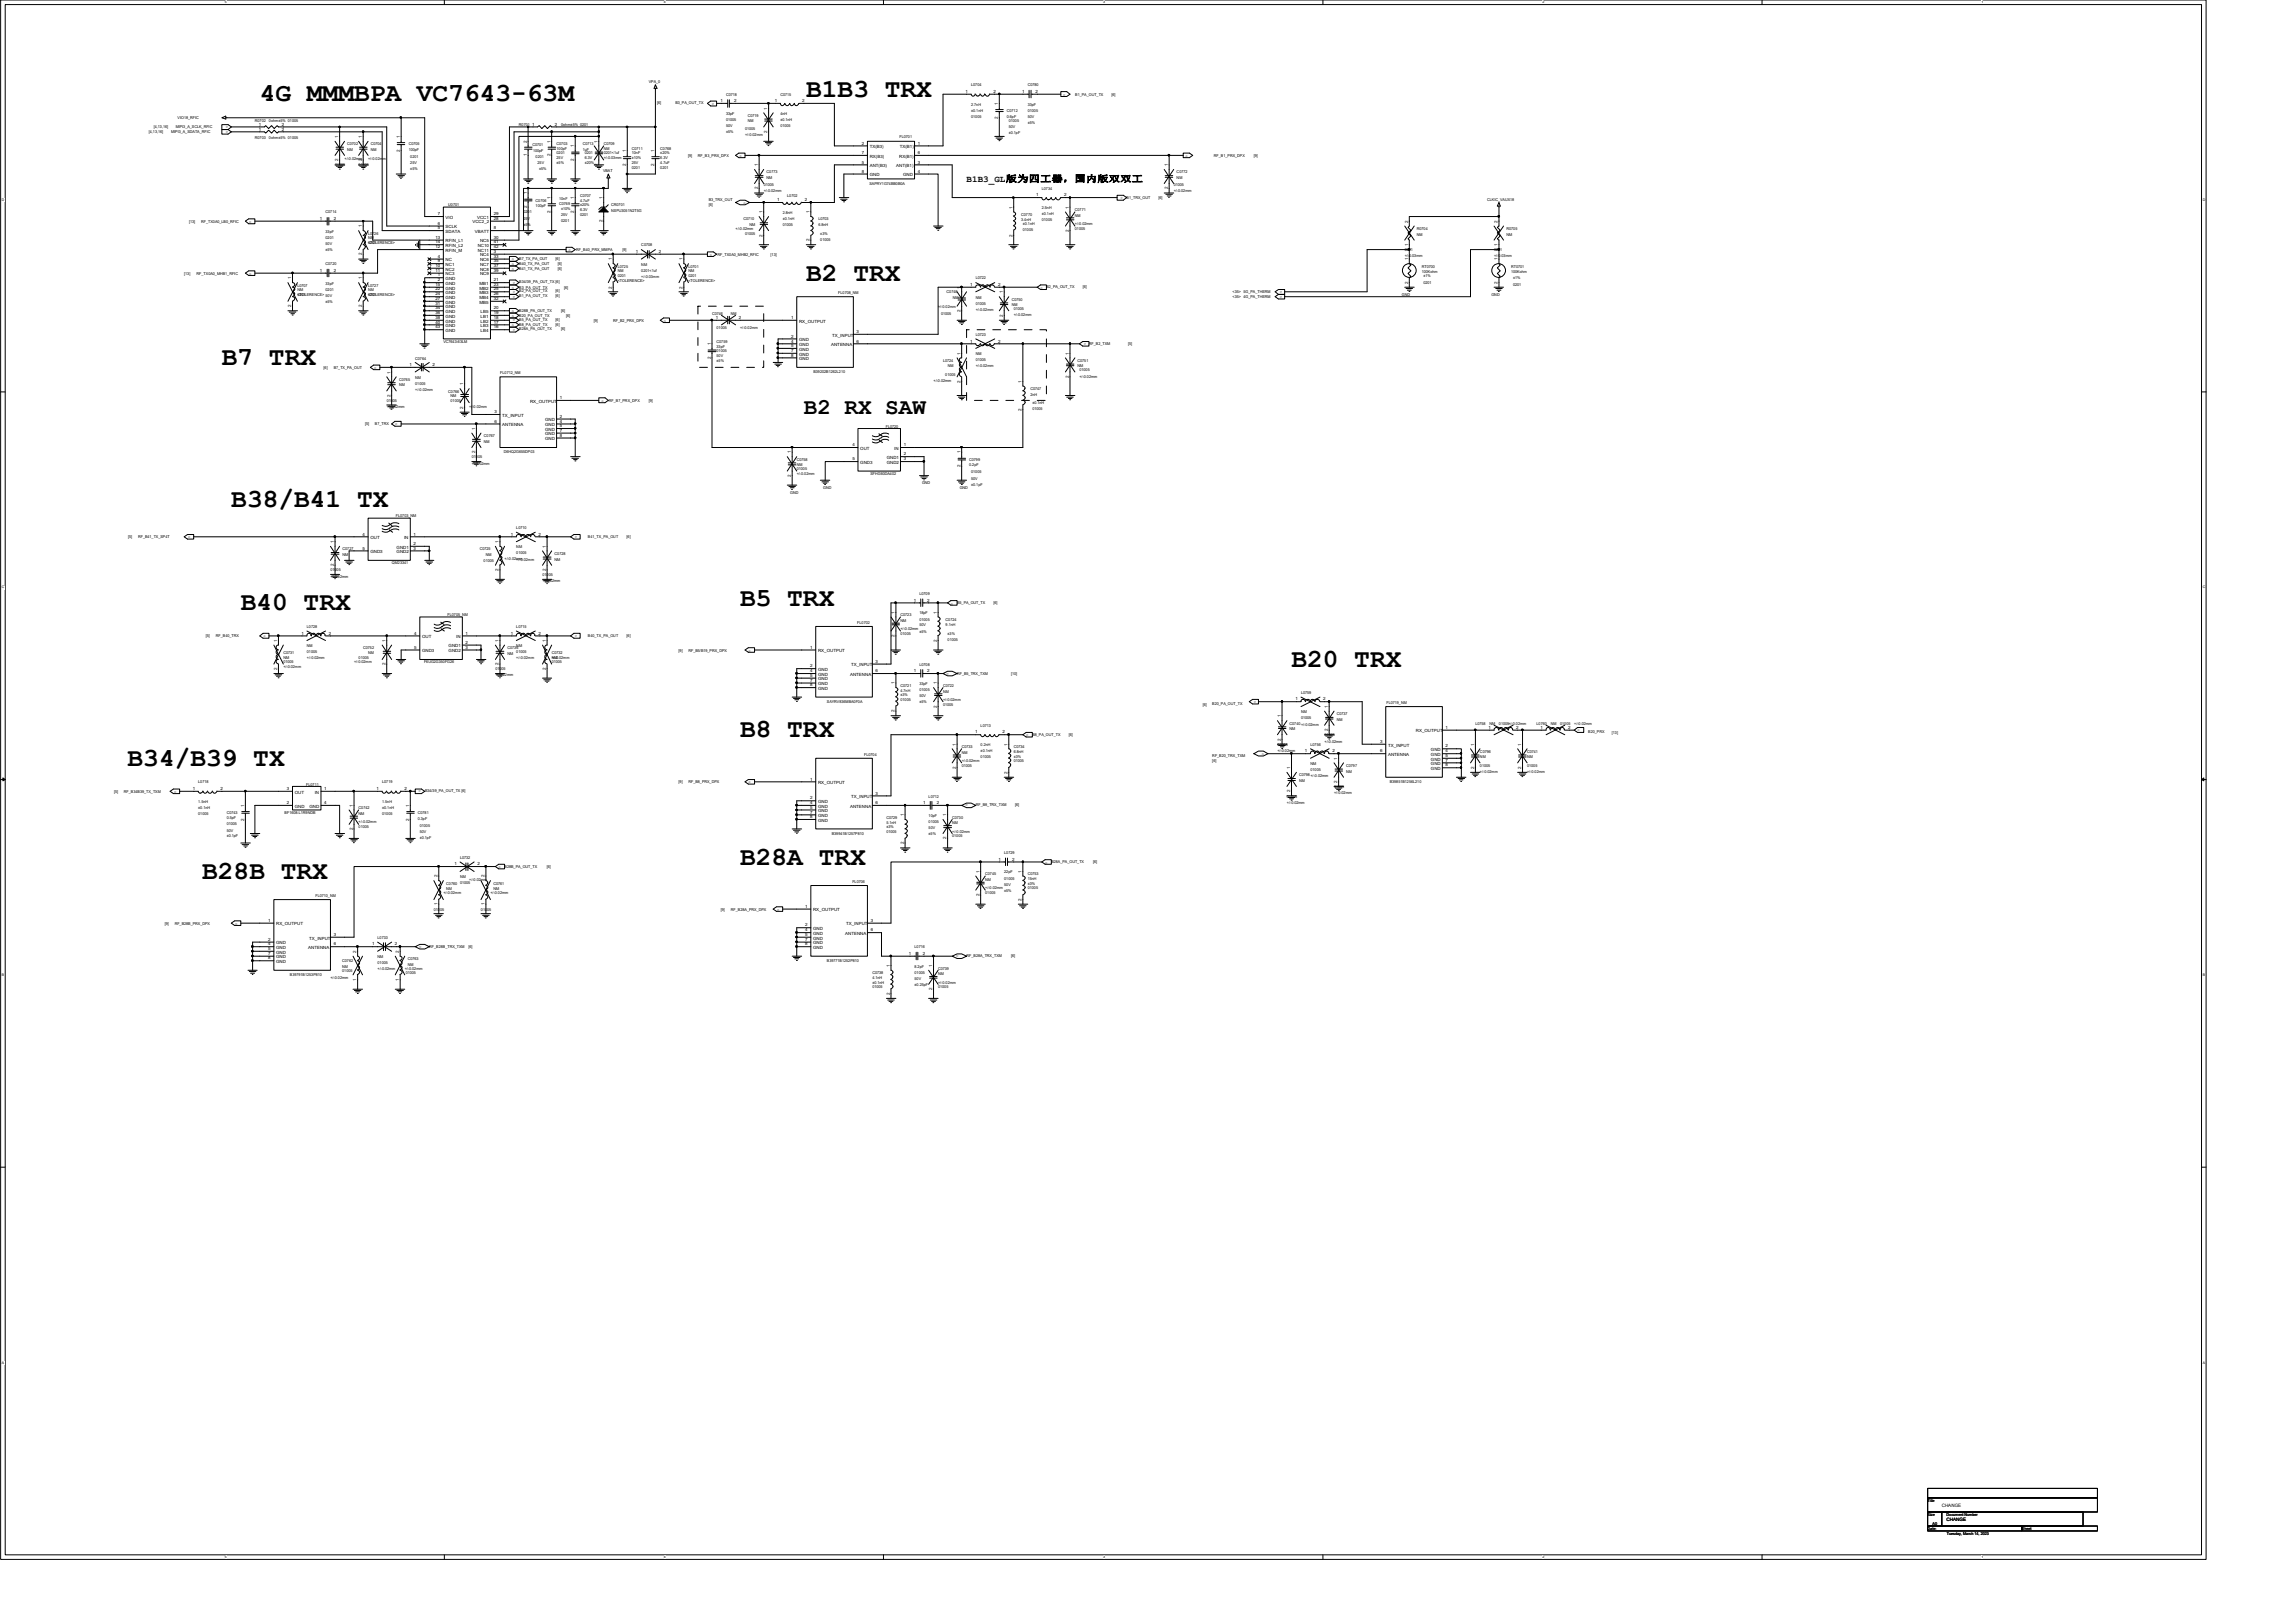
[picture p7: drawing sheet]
<svg xmlns="http://www.w3.org/2000/svg" width="297mm" height="210mm" viewBox="0 0 297 210" stroke-linecap="round" stroke-linejoin="round" font-family="sans-serif">
<defs><g id="words">
<g font-size="3.4">
<text x="33.6" y="13.1">4G MMMBPA VC7643-63M</text>
<text x="104.3" y="12.5">B1B3 TRX</text>
<text x="104.3" y="36.3">B2 TRX</text>
<text x="28.7" y="47.3">B7 TRX</text>
<text x="29.9" y="65.6">B38/B41 TX</text>
<text x="31.2" y="79">B40 TRX</text>
<text x="95.8" y="78.4">B5 TRX</text>
<text x="167.1" y="86.3">B20 TRX</text>
<text x="95.8" y="95.4">B8 TRX</text>
<text x="16.5" y="99.1">B34/B39 TX</text>
<text x="26.2" y="113.7">B28B TRX</text>
<text x="95.8" y="111.9">B28A TRX</text>
</g>
<text font-size="2.9" x="104" y="53.6">B2 RX SAW</text>
<text font-size="1.2" x="125" y="23.5">B1B3_GL国作版版版，国国国国国版</text>
<g font-size=".6">
<text x="33.5" y="16.3">1</text>
<text x="33.5" y="16.9">1</text>
<text x="36.4" y="16.3">2</text>
<text x="36.4" y="16.9">2</text>
<text x="43.8" y="17.9" transform="rotate(-90 43.8 17.9)">1</text>
<text x="46.8" y="17.9" transform="rotate(-90 46.8 17.9)">1</text>
<text x="51.7" y="17.9" transform="rotate(-90 51.7 17.9)">1</text>
<text x="68.8" y="16.3">1</text>
<text x="71.8" y="16.3">2</text>
<text x="93.2" y="13.2">1</text>
<text x="95" y="13.2">2</text>
<text x="99.3" y="17.2" transform="rotate(-90 99.3 17.2)">2</text>
<text x="99.3" y="14.2" transform="rotate(-90 99.3 14.2)">1</text>
<text x="100.2" y="13.2">1</text>
<text x="103.8" y="13.2">2</text>
<text x="124.9" y="12">1</text>
<text x="128.5" y="12">2</text>
<text x="129.1" y="15.4" transform="rotate(-90 129.1 15.4)">2</text>
<text x="129.1" y="13.6" transform="rotate(-90 129.1 13.6)">1</text>
<text x="132.2" y="12">1</text>
<text x="134" y="12">2</text>
<text x="43.8" y="20.9" transform="rotate(-90 43.8 20.9)">2</text>
<text x="46.8" y="20.9" transform="rotate(-90 46.8 20.9)">2</text>
<text x="51.7" y="19.6" transform="rotate(-90 51.7 19.6)">2</text>
<text x="68.2" y="20.2" transform="rotate(-90 68.2 20.2)">1</text>
<text x="68.2" y="18.5" transform="rotate(-90 68.2 18.5)">2</text>
<text x="71.2" y="20.2" transform="rotate(-90 71.2 20.2)">2</text>
<text x="71.2" y="18.5" transform="rotate(-90 71.2 18.5)">1</text>
<text x="74.2" y="20.9" transform="rotate(-90 74.2 20.9)">2</text>
<text x="74.2" y="19.1" transform="rotate(-90 74.2 19.1)">1</text>
<text x="77.3" y="21.5" transform="rotate(-90 77.3 21.5)">2</text>
<text x="77.3" y="18.5" transform="rotate(-90 77.3 18.5)">1</text>
<text x="81" y="21.5" transform="rotate(-90 81 21.5)">2</text>
<text x="81" y="19.7" transform="rotate(-90 81 19.7)">1</text>
<text x="84.6" y="21.5" transform="rotate(-90 84.6 21.5)">2</text>
<text x="84.6" y="19.7" transform="rotate(-90 84.6 19.7)">1</text>
<text x="98" y="21.5" transform="rotate(-90 98 21.5)">1</text>
<text x="111.5" y="18.7">2</text>
<text x="111.5" y="21.2">5</text>
<text x="111.5" y="19.9">7</text>
<text x="111.5" y="22.4">8</text>
<text x="112.5" y="19.2">TX(B3)</text>
<text x="112.5" y="21.6">ANT(B3)</text>
<text x="112.5" y="20.4">RX(B3)</text>
<text x="112.5" y="22.8">GND</text>
<text x="115.9" y="21.6">ANT(B1)</text>
<text x="116.3" y="20.4">RX(B1)</text>
<text x="116.4" y="19.2">TX(B1)</text>
<text x="116.8" y="22.8">GND</text>
<text x="118.7" y="18.7">1</text>
<text x="118.7" y="21.2">3</text>
<text x="118.7" y="19.9">6</text>
<text x="118.7" y="22.4">4</text>
<text x="151.1" y="21.5" transform="rotate(-90 151.1 21.5)">1</text>
<text x="41.4" y="28.4">1</text>
<text x="43.2" y="28.4">2</text>
<text x="46.8" y="29.4" transform="rotate(-90 46.8 29.4)">1</text>
<text x="56.6" y="29.7">5</text>
<text x="56.6" y="29.1">6</text>
<text x="56.6" y="27.9">7</text>
<text x="57.7" y="29.5">SCLK</text>
<text x="57.7" y="28.3">VIO</text>
<text x="61.1" y="28.9">VCC2_2</text>
<text x="61.7" y="28.3">VCC1</text>
<text x="63.9" y="27.9">29</text>
<text x="63.9" y="28.4">28</text>
<text x="63.9" y="29.7">8</text>
<text x="68.2" y="27" transform="rotate(-90 68.2 27)">2</text>
<text x="68.2" y="25.1" transform="rotate(-90 68.2 25.1)">1</text>
<text x="71.2" y="27.6" transform="rotate(-90 71.2 27.6)">2</text>
<text x="71.2" y="25.8" transform="rotate(-90 71.2 25.8)">1</text>
<text x="74.2" y="27.6" transform="rotate(-90 74.2 27.6)">2</text>
<text x="74.2" y="25.8" transform="rotate(-90 74.2 25.8)">1</text>
<text x="77.9" y="28.8" transform="rotate(-90 77.9 28.8)">2</text>
<text x="77.9" y="25.8" transform="rotate(-90 77.9 25.8)">1</text>
<text x="98" y="24.5" transform="rotate(-90 98 24.5)">2</text>
<text x="98.6" y="27.6" transform="rotate(-90 98.6 27.6)">1</text>
<text x="100.5" y="26">1</text>
<text x="104.1" y="26">2</text>
<text x="104.7" y="27.6" transform="rotate(-90 104.7 27.6)">1</text>
<text x="131" y="27" transform="rotate(-90 131 27)">1</text>
<text x="134.1" y="25.4">1</text>
<text x="137.7" y="25.4">2</text>
<text x="138.3" y="27" transform="rotate(-90 138.3 27)">1</text>
<text x="151.1" y="24.5" transform="rotate(-90 151.1 24.5)">2</text>
<text x="182.2" y="28.8" transform="rotate(-90 182.2 28.8)">2</text>
<text x="193.8" y="28.8" transform="rotate(-90 193.8 28.8)">2</text>
<text x="41.4" y="35.2">1</text>
<text x="43.2" y="35.2">2</text>
<text x="46.8" y="33.1" transform="rotate(-90 46.8 33.1)">2</text>
<text x="56.3" y="31.5">14</text>
<text x="56.3" y="34.5">10</text>
<text x="56.3" y="35.2">11</text>
<text x="56.3" y="32.1">12</text>
<text x="56.3" y="30.9">13</text>
<text x="56.6" y="35.8">1</text>
<text x="56.6" y="33.4">4</text>
<text x="56.6" y="34">9</text>
<text x="57.7" y="32">RFIN_L2</text>
<text x="57.7" y="33.8">NC</text>
<text x="57.7" y="30.1">SDATA</text>
<text x="57.7" y="34.4">NC1</text>
<text x="57.7" y="35">NC2</text>
<text x="57.7" y="35.6">NC3</text>
<text x="57.7" y="32.6">RFIN_M</text>
<text x="57.7" y="31.4">RFIN_L1</text>
<text x="61.4" y="30.1">VBATT</text>
<text x="61.8" y="32">NC10</text>
<text x="61.8" y="32.6">NC11</text>
<text x="62.1" y="33.2">NC4</text>
<text x="62.1" y="31.4">NC5</text>
<text x="62.1" y="33.8">NC6</text>
<text x="62.1" y="34.4">NC7</text>
<text x="62.1" y="35">NC8</text>
<text x="62.1" y="35.6">NC9</text>
<text x="63.9" y="32.7">3</text>
<text x="63.9" y="30.9">30</text>
<text x="63.9" y="33.4">33</text>
<text x="63.9" y="34">35</text>
<text x="63.9" y="34.5">37</text>
<text x="63.9" y="35.2">39</text>
<text x="63.9" y="31.5">41</text>
<text x="63.9" y="32.1">42</text>
<text x="79.2" y="33.7" transform="rotate(-90 79.2 33.7)">1</text>
<text x="82.3" y="32.7">1</text>
<text x="85.2" y="32.7">2</text>
<text x="88.3" y="33.7" transform="rotate(-90 88.3 33.7)">1</text>
<text x="98.6" y="30.6" transform="rotate(-90 98.6 30.6)">2</text>
<text x="104.7" y="31.2" transform="rotate(-90 104.7 31.2)">2</text>
<text x="131" y="30.6" transform="rotate(-90 131 30.6)">2</text>
<text x="138.3" y="30" transform="rotate(-90 138.3 30)">2</text>
<text x="182.2" y="33.7" transform="rotate(-90 182.2 33.7)">1</text>
<text x="182.2" y="31.8" transform="rotate(-90 182.2 31.8)">1</text>
<text x="193.8" y="33.7" transform="rotate(-90 193.8 33.7)">1</text>
<text x="193.8" y="31.8" transform="rotate(-90 193.8 31.8)">1</text>
<text x="37.7" y="39.8" transform="rotate(-90 37.7 39.8)">2</text>
<text x="37.7" y="36.2" transform="rotate(-90 37.7 36.2)">1</text>
<text x="46.8" y="39.8" transform="rotate(-90 46.8 39.8)">2</text>
<text x="46.8" y="36.2" transform="rotate(-90 46.8 36.2)">1</text>
<text x="56.3" y="37">15</text>
<text x="56.3" y="37.6">22</text>
<text x="56.3" y="38.2">24</text>
<text x="56.3" y="38.8">27</text>
<text x="56.3" y="39.5">31</text>
<text x="56.3" y="40.6">36</text>
<text x="56.3" y="41.3">38</text>
<text x="56.3" y="41.9">40</text>
<text x="56.3" y="40">34</text>
<text x="56.6" y="36.4">2</text>
<text x="57.7" y="36.2">GND</text>
<text x="57.7" y="36.9">GND</text>
<text x="57.7" y="37.5">GND</text>
<text x="57.7" y="38.1">GND</text>
<text x="57.7" y="38.7">GND</text>
<text x="57.7" y="39.3">GND</text>
<text x="57.7" y="39.9">GND</text>
<text x="57.7" y="41.1">GND</text>
<text x="57.7" y="41.7">GND</text>
<text x="57.7" y="40.5">GND</text>
<text x="62" y="36.9">MB1</text>
<text x="62" y="38.7">MB4</text>
<text x="62" y="37.5">MB2</text>
<text x="62" y="38.1">MB3</text>
<text x="62" y="39.3">MB5</text>
<text x="62.2" y="41.7">LB2</text>
<text x="62.2" y="41.1">LB1</text>
<text x="62.2" y="40.5">LB5</text>
<text x="63.9" y="41.9">17</text>
<text x="63.9" y="41.3">18</text>
<text x="63.9" y="40.6">19</text>
<text x="63.9" y="40">20</text>
<text x="63.9" y="36.4">21</text>
<text x="63.9" y="38.2">26</text>
<text x="63.9" y="37">23</text>
<text x="63.9" y="37.6">25</text>
<text x="63.9" y="38.8">32</text>
<text x="79.2" y="37.3" transform="rotate(-90 79.2 37.3)">2</text>
<text x="88.3" y="37.3" transform="rotate(-90 88.3 37.3)">2</text>
<text x="92.6" y="41.3">1</text>
<text x="95.6" y="41.3">2</text>
<text x="102.4" y="41.3">1</text>
<text x="103.4" y="41.7">RX_OUTPUT</text>
<text x="124.2" y="40.4" transform="rotate(-90 124.2 40.4)">2</text>
<text x="124.2" y="37.3" transform="rotate(-90 124.2 37.3)">1</text>
<text x="125.5" y="37">1</text>
<text x="129.1" y="37">2</text>
<text x="129.7" y="41" transform="rotate(-90 129.7 41)">2</text>
<text x="129.7" y="38" transform="rotate(-90 129.7 38)">1</text>
<text x="182.2" y="36.7" transform="rotate(-90 182.2 36.7)">2</text>
<text x="193.8" y="36.7" transform="rotate(-90 193.8 36.7)">2</text>
<text x="53" y="47.4">1</text>
<text x="56" y="47.4">2</text>
<text x="56.3" y="42.5">43</text>
<text x="57.7" y="42.3">GND</text>
<text x="57.7" y="43">GND</text>
<text x="62.2" y="43">LB4</text>
<text x="62.2" y="42.3">LB3</text>
<text x="63.9" y="42.5">16</text>
<text x="91.9" y="46.5" transform="rotate(-90 91.9 46.5)">2</text>
<text x="91.9" y="44.7" transform="rotate(-90 91.9 44.7)">1</text>
<text x="102.4" y="43.7">2</text>
<text x="102.4" y="44.3">4</text>
<text x="102.4" y="44.9">5</text>
<text x="102.4" y="45.6">7</text>
<text x="102.4" y="46.1">8</text>
<text x="103.4" y="44.2">GND</text>
<text x="103.4" y="44.8">GND</text>
<text x="103.4" y="45.4">GND</text>
<text x="103.4" y="46">GND</text>
<text x="103.4" y="46.6">GND</text>
<text x="107.5" y="44.8">ANTENNA</text>
<text x="107.7" y="43.6">TX_INPUT</text>
<text x="110.8" y="43.1">3</text>
<text x="110.8" y="44.3">6</text>
<text x="124.2" y="45.9" transform="rotate(-90 124.2 45.9)">1</text>
<text x="125.5" y="44.3">1</text>
<text x="129.1" y="44.3">2</text>
<text x="138.3" y="45.9" transform="rotate(-90 138.3 45.9)">1</text>
<text x="50.5" y="51.4" transform="rotate(-90 50.5 51.4)">2</text>
<text x="50.5" y="48.3" transform="rotate(-90 50.5 48.3)">1</text>
<text x="59.9" y="52.9" transform="rotate(-90 59.9 52.9)">2</text>
<text x="59.9" y="49.9" transform="rotate(-90 59.9 49.9)">1</text>
<text x="64" y="53.5">3</text>
<text x="65" y="53.9">TX_INPUT</text>
<text x="68.6" y="52.1">RX_OUTPUT</text>
<text x="72.4" y="51.6">1</text>
<text x="124.2" y="49.5" transform="rotate(-90 124.2 49.5)">2</text>
<text x="132.2" y="53.2" transform="rotate(-90 132.2 53.2)">2</text>
<text x="132.2" y="49.5" transform="rotate(-90 132.2 49.5)">1</text>
<text x="138.3" y="48.9" transform="rotate(-90 138.3 48.9)">2</text>
<text x="61.5" y="58.7" transform="rotate(-90 61.5 58.7)">2</text>
<text x="61.5" y="55.6" transform="rotate(-90 61.5 55.6)">1</text>
<text x="64" y="54.7">6</text>
<text x="65" y="55.2">ANTENNA</text>
<text x="70.5" y="54.5">GND</text>
<text x="70.5" y="55.2">GND</text>
<text x="70.5" y="55.8">GND</text>
<text x="70.5" y="56.3">GND</text>
<text x="70.5" y="57">GND</text>
<text x="72.4" y="54.1">2</text>
<text x="72.4" y="54.7">4</text>
<text x="72.4" y="55.3">5</text>
<text x="72.4" y="55.9">7</text>
<text x="72.4" y="56.5">8</text>
<text x="102.3" y="58.7" transform="rotate(-90 102.3 58.7)">1</text>
<text x="110.3" y="57.7">4</text>
<text x="110.3" y="59.6">5</text>
<text x="111.3" y="58.2">OUT</text>
<text x="114.7" y="59.4">GND1</text>
<text x="115.7" y="58.2">IN</text>
<text x="116.9" y="59.6">3</text>
<text x="116.9" y="58.9">2</text>
<text x="116.9" y="57.7">1</text>
<text x="124.2" y="58.7" transform="rotate(-90 124.2 58.7)">1</text>
<text x="102.3" y="61.7" transform="rotate(-90 102.3 61.7)">2</text>
<text x="111.3" y="60">GND3</text>
<text x="114.7" y="60">GND2</text>
<text x="124.2" y="60.5" transform="rotate(-90 124.2 60.5)">2</text>
<text x="43.2" y="70.3" transform="rotate(-90 43.2 70.3)">1</text>
<text x="46.9" y="69.3">4</text>
<text x="46.9" y="71.1">5</text>
<text x="47.9" y="69.8">OUT</text>
<text x="47.9" y="71.6">GND3</text>
<text x="51.3" y="71.6">GND2</text>
<text x="51.3" y="71">GND1</text>
<text x="52.3" y="69.8">IN</text>
<text x="53.5" y="69.3">1</text>
<text x="53.5" y="71.1">3</text>
<text x="53.5" y="70.5">2</text>
<text x="64.5" y="70.3" transform="rotate(-90 64.5 70.3)">1</text>
<text x="66.1" y="69.3">1</text>
<text x="69.7" y="69.3">2</text>
<text x="70.6" y="70.9" transform="rotate(-90 70.6 70.9)">1</text>
<text x="43.2" y="73.3" transform="rotate(-90 43.2 73.3)">2</text>
<text x="64.5" y="73.9" transform="rotate(-90 64.5 73.9)">2</text>
<text x="70.6" y="73.9" transform="rotate(-90 70.6 73.9)">2</text>
<text x="118.2" y="77.9">1</text>
<text x="120" y="77.9">2</text>
<text x="35.9" y="83.1" transform="rotate(-90 35.9 83.1)">1</text>
<text x="39" y="82.1">1</text>
<text x="42.5" y="82.1">2</text>
<text x="49.9" y="83.1" transform="rotate(-90 49.9 83.1)">1</text>
<text x="53.6" y="82.1">4</text>
<text x="53.6" y="83.9">5</text>
<text x="54.6" y="82.6">OUT</text>
<text x="58" y="83.8">GND1</text>
<text x="59" y="82.6">IN</text>
<text x="60.2" y="83.9">3</text>
<text x="60.2" y="83.3">2</text>
<text x="60.2" y="82.1">1</text>
<text x="64.5" y="83.1" transform="rotate(-90 64.5 83.1)">1</text>
<text x="66.1" y="82.1">1</text>
<text x="69.7" y="82.1">2</text>
<text x="70.6" y="83.1" transform="rotate(-90 70.6 83.1)">1</text>
<text x="104.8" y="83.9">1</text>
<text x="115.7" y="82.4" transform="rotate(-90 115.7 82.4)">2</text>
<text x="115.7" y="79.4" transform="rotate(-90 115.7 79.4)">1</text>
<text x="121.2" y="83.1" transform="rotate(-90 121.2 83.1)">2</text>
<text x="121.2" y="79.4" transform="rotate(-90 121.2 79.4)">1</text>
<text x="35.9" y="86.7" transform="rotate(-90 35.9 86.7)">2</text>
<text x="49.9" y="86.1" transform="rotate(-90 49.9 86.1)">2</text>
<text x="54.6" y="84.4">GND3</text>
<text x="58" y="84.4">GND2</text>
<text x="64.5" y="86.1" transform="rotate(-90 64.5 86.1)">2</text>
<text x="70.6" y="86.7" transform="rotate(-90 70.6 86.7)">2</text>
<text x="104.8" y="86.4">2</text>
<text x="104.8" y="87">4</text>
<text x="104.8" y="87.6">5</text>
<text x="104.8" y="88.2">7</text>
<text x="104.8" y="88.8">8</text>
<text x="105.8" y="84.4">RX_OUTPUT</text>
<text x="105.8" y="86.8">GND</text>
<text x="105.8" y="87.5">GND</text>
<text x="105.8" y="88.1">GND</text>
<text x="105.8" y="88.7">GND</text>
<text x="105.8" y="89.3">GND</text>
<text x="110" y="87.5">ANTENNA</text>
<text x="110.1" y="86.2">TX_INPUT</text>
<text x="113.3" y="85.8">3</text>
<text x="113.3" y="87">6</text>
<text x="115.7" y="88.6" transform="rotate(-90 115.7 88.6)">1</text>
<text x="118.2" y="87">1</text>
<text x="120" y="87">2</text>
<text x="121.2" y="88.6" transform="rotate(-90 121.2 88.6)">1</text>
<text x="115.7" y="92.2" transform="rotate(-90 115.7 92.2)">2</text>
<text x="121.2" y="91.6" transform="rotate(-90 121.2 91.6)">2</text>
<text x="126.2" y="94.9">1</text>
<text x="129.7" y="94.9">2</text>
<text x="165.7" y="95.8" transform="rotate(-90 165.7 95.8)">2</text>
<text x="165.7" y="92.8" transform="rotate(-90 165.7 92.8)">1</text>
<text x="167.6" y="90.6">1</text>
<text x="171.2" y="90.6">2</text>
<text x="171.8" y="94.6" transform="rotate(-90 171.8 94.6)">2</text>
<text x="171.8" y="91.6" transform="rotate(-90 171.8 91.6)">1</text>
<text x="183.2" y="94.8">RX_OUTPUT</text>
<text x="187" y="94.3">1</text>
<text x="192.6" y="94.3">1</text>
<text x="196.2" y="94.3">2</text>
<text x="199.3" y="94.3">1</text>
<text x="202.9" y="94.3">2</text>
<text x="104.8" y="101">1</text>
<text x="105.8" y="101.5">RX_OUTPUT</text>
<text x="123.7" y="99.5" transform="rotate(-90 123.7 99.5)">2</text>
<text x="123.7" y="96.5" transform="rotate(-90 123.7 96.5)">1</text>
<text x="130.3" y="100.1" transform="rotate(-90 130.3 100.1)">2</text>
<text x="130.3" y="96.5" transform="rotate(-90 130.3 96.5)">1</text>
<text x="166.9" y="99.5" transform="rotate(-90 166.9 99.5)">1</text>
<text x="168.8" y="97.4">1</text>
<text x="172.4" y="97.4">2</text>
<text x="173" y="101.3" transform="rotate(-90 173 101.3)">2</text>
<text x="173" y="98.3" transform="rotate(-90 173 98.3)">1</text>
<text x="178.6" y="96.1">3</text>
<text x="178.6" y="97.4">6</text>
<text x="179.6" y="96.6">TX_INPUT</text>
<text x="179.6" y="97.8">ANTENNA</text>
<text x="185.1" y="97.2">GND</text>
<text x="185.1" y="97.8">GND</text>
<text x="185.1" y="98.4">GND</text>
<text x="185.1" y="99">GND</text>
<text x="185.1" y="99.7">GND</text>
<text x="187" y="96.7">2</text>
<text x="187" y="97.4">4</text>
<text x="187" y="98">5</text>
<text x="187" y="98.6">7</text>
<text x="187" y="99.2">8</text>
<text x="190.7" y="99.5" transform="rotate(-90 190.7 99.5)">2</text>
<text x="190.7" y="96.5" transform="rotate(-90 190.7 96.5)">1</text>
<text x="196.8" y="99.5" transform="rotate(-90 196.8 99.5)">2</text>
<text x="196.8" y="96.5" transform="rotate(-90 196.8 96.5)">1</text>
<text x="24.9" y="102.2">1</text>
<text x="28.5" y="102.2">2</text>
<text x="31.6" y="106.2" transform="rotate(-90 31.6 106.2)">2</text>
<text x="31.6" y="104.4" transform="rotate(-90 31.6 104.4)">1</text>
<text x="37.1" y="104.1">2</text>
<text x="37.1" y="102.2">3</text>
<text x="38.1" y="104.5">GND</text>
<text x="38.1" y="102.7">OUT</text>
<text x="40" y="104.5">GND</text>
<text x="40.7" y="102.7">IN</text>
<text x="41.9" y="102.2">1</text>
<text x="41.9" y="104.1">4</text>
<text x="45.6" y="107.4" transform="rotate(-90 45.6 107.4)">2</text>
<text x="45.6" y="104.4" transform="rotate(-90 45.6 104.4)">1</text>
<text x="48.7" y="102.2">1</text>
<text x="52.3" y="102.2">2</text>
<text x="52.9" y="106.2" transform="rotate(-90 52.9 106.2)">2</text>
<text x="52.9" y="104.4" transform="rotate(-90 52.9 104.4)">1</text>
<text x="104.8" y="103.5">2</text>
<text x="104.8" y="104.1">4</text>
<text x="104.8" y="104.6">5</text>
<text x="104.8" y="105.3">7</text>
<text x="104.8" y="105.9">8</text>
<text x="105.8" y="103.9">GND</text>
<text x="105.8" y="104.5">GND</text>
<text x="105.8" y="105.1">GND</text>
<text x="105.8" y="105.7">GND</text>
<text x="105.8" y="106.3">GND</text>
<text x="110" y="104.5">ANTENNA</text>
<text x="110.1" y="103.3">TX_INPUT</text>
<text x="113.3" y="102.8">3</text>
<text x="113.3" y="104.1">6</text>
<text x="116.9" y="105.6" transform="rotate(-90 116.9 105.6)">1</text>
<text x="119.4" y="104.1">1</text>
<text x="121.2" y="104.1">2</text>
<text x="122.4" y="105.6" transform="rotate(-90 122.4 105.6)">1</text>
<text x="166.9" y="102.5" transform="rotate(-90 166.9 102.5)">2</text>
<text x="56.6" y="113.5" transform="rotate(-90 56.6 113.5)">2</text>
<text x="58.8" y="112">1</text>
<text x="61.8" y="112">2</text>
<text x="62.7" y="113.5" transform="rotate(-90 62.7 113.5)">2</text>
<text x="116.9" y="109.3" transform="rotate(-90 116.9 109.3)">2</text>
<text x="122.4" y="108.6" transform="rotate(-90 122.4 108.6)">2</text>
<text x="126.7" y="112.9" transform="rotate(-90 126.7 112.9)">1</text>
<text x="129.2" y="111.4">1</text>
<text x="130.9" y="111.4">2</text>
<text x="132.2" y="112.9" transform="rotate(-90 132.2 112.9)">1</text>
<text x="34.7" y="119.3">1</text>
<text x="35.7" y="119.8">RX_OUTPUT</text>
<text x="56.6" y="117.2" transform="rotate(-90 56.6 117.2)">1</text>
<text x="62.7" y="117.2" transform="rotate(-90 62.7 117.2)">1</text>
<text x="104.2" y="117.5">1</text>
<text x="104.2" y="119.9">2</text>
<text x="105.2" y="117.9">RX_OUTPUT</text>
<text x="109.5" y="119.8">TX_INPUT</text>
<text x="112.6" y="119.3">3</text>
<text x="126.7" y="116" transform="rotate(-90 126.7 116)">2</text>
<text x="132.2" y="116.6" transform="rotate(-90 132.2 116.6)">2</text>
<text x="34.7" y="121.8">2</text>
<text x="34.7" y="122.3">4</text>
<text x="34.7" y="122.9">5</text>
<text x="34.7" y="123.6">7</text>
<text x="34.7" y="124.2">8</text>
<text x="35.7" y="122.2">GND</text>
<text x="35.7" y="122.8">GND</text>
<text x="35.7" y="123.4">GND</text>
<text x="35.7" y="124">GND</text>
<text x="35.7" y="124.6">GND</text>
<text x="39.9" y="122.8">ANTENNA</text>
<text x="40" y="121.6">TX_INPUT</text>
<text x="43.2" y="121.1">3</text>
<text x="43.2" y="122.3">6</text>
<text x="46.1" y="123.3" transform="rotate(-90 46.1 123.3)">2</text>
<text x="48.1" y="122.3">1</text>
<text x="51.1" y="122.3">2</text>
<text x="51.6" y="123.3" transform="rotate(-90 51.6 123.3)">2</text>
<text x="104.2" y="120.5">4</text>
<text x="104.2" y="121.1">5</text>
<text x="104.2" y="121.8">7</text>
<text x="104.2" y="122.3">8</text>
<text x="105.2" y="120.4">GND</text>
<text x="105.2" y="121">GND</text>
<text x="105.2" y="121.6">GND</text>
<text x="105.2" y="122.2">GND</text>
<text x="105.2" y="122.8">GND</text>
<text x="109.3" y="121">ANTENNA</text>
<text x="112.6" y="120.5">6</text>
<text x="115.1" y="125.1" transform="rotate(-90 115.1 125.1)">1</text>
<text x="117.6" y="123.6">1</text>
<text x="119.4" y="123.6">2</text>
<text x="120.6" y="125.1" transform="rotate(-90 120.6 125.1)">1</text>
<text x="46.1" y="126.9" transform="rotate(-90 46.1 126.9)">1</text>
<text x="51.6" y="126.9" transform="rotate(-90 51.6 126.9)">1</text>
<text x="115.1" y="128.8" transform="rotate(-90 115.1 128.8)">2</text>
<text x="120.6" y="128.1" transform="rotate(-90 120.6 128.1)">2</text>
<text x="251.2" y="195">CHANGE</text>
<text x="251.8" y="196.8">CHANGE</text>
</g>
<g font-size=".5">
<text x="29.1" y=".4">5</text>
<text x="85.9" y=".4">4</text>
<text x="142.7" y=".4">3</text>
<text x="199.6" y=".4">2</text>
<text x="256.4" y=".4">1</text>
<text x="83.9" y="10.8">VPA_0</text>
<text x="125.6" y="11.2">L0704</text>
<text x="133" y="11.2">C0780</text>
<text x="19.3" y="17.2">[4,13,16]</text>
<text x="19.9" y="16.6">[4,13,16]</text>
<text x="22.1" y="17.2">MIPI3_A_SDATA_RFIC</text>
<text x="22.7" y="16.6">MIPI3_A_SCLK_RFIC</text>
<text x="23" y="15.4">VIO18_RFIC</text>
<text x="29.5" y="16.3" transform="rotate(180 29.5 16.3)">o</text>
<text x="29.5" y="16.9" transform="rotate(180 29.5 16.9)">o</text>
<text x="33" y="15.7">R0702</text>
<text x="34.8" y="15.7">0ohm±5% 01005</text>
<text x="67.1" y="16.3">R0701</text>
<text x="72.6" y="16.3">0ohm±5% 0201</text>
<text x="85" y="13.5">[6]</text>
<text x="87.4" y="13.5">B3_PA_OUT_TX</text>
<text x="92.4" y="13.3" transform="rotate(180 92.4 13.3)">o</text>
<text x="93.9" y="12.4">C0718</text>
<text x="93.9" y="14.9">33pF</text>
<text x="93.9" y="15.7">01005</text>
<text x="93.9" y="16.5">50V</text>
<text x="93.9" y="17.3">±5%</text>
<text x="96.4" y="16.8">01005</text>
<text x="96.4" y="17.6">+/-0.02mm</text>
<text x="96.7" y="15.1">C0719</text>
<text x="96.7" y="15.8">NM</text>
<text x="101" y="12.4">C0715</text>
<text x="101" y="14.9">4nH</text>
<text x="101" y="15.7">±0.1nH</text>
<text x="101" y="16.5">01005</text>
<text x="116.4" y="17.9">FL0701</text>
<text x="125.6" y="13.7">2.7nH</text>
<text x="125.6" y="14.4">±0.1nH</text>
<text x="125.6" y="15.2">01005</text>
<text x="130.3" y="14.5">C0712</text>
<text x="130.3" y="15.2">0.6pF</text>
<text x="130.5" y="15.7">01005</text>
<text x="130.5" y="16.5">50V</text>
<text x="130.5" y="17.3">±0.1pF</text>
<text x="133" y="13.7">33pF</text>
<text x="133" y="14.4">01005</text>
<text x="133" y="15.2">50V</text>
<text x="133" y="16">±5%</text>
<text x="137.5" y="12.4">o</text>
<text x="139.1" y="12.4">B1_PA_OUT_TX</text>
<text x="143.8" y="12.4">[6]</text>
<text x="33" y="18">R0703</text>
<text x="34.8" y="18">0ohm±5% 01005</text>
<text x="43.3" y="21.5">01005</text>
<text x="44.6" y="20.7">+/-0.02mm</text>
<text x="44.9" y="18.8">C0702</text>
<text x="44.9" y="19.5">NM</text>
<text x="46.4" y="21.5">01005</text>
<text x="47.6" y="20.7">+/-0.02mm</text>
<text x="48" y="18.8">C0704</text>
<text x="48" y="19.5">NM</text>
<text x="52.9" y="18.8">C0705</text>
<text x="52.9" y="19.5">100pF</text>
<text x="53.1" y="20.4">0201</text>
<text x="53.1" y="21.2">25V</text>
<text x="53.1" y="22">±5%</text>
<text x="68.9" y="18.9">C0701</text>
<text x="69" y="19.6">100pF</text>
<text x="69.3" y="20.4">0201</text>
<text x="69.6" y="21.2">25V</text>
<text x="69.8" y="22">±5%</text>
<text x="72" y="18.8">C0703</text>
<text x="72" y="19.4">100pF</text>
<text x="72" y="20">0201</text>
<text x="72" y="20.6">25V</text>
<text x="72" y="21.2">±5%</text>
<text x="75.4" y="18.8">C0713</text>
<text x="75.4" y="19.5">1uF</text>
<text x="75.6" y="20">0201</text>
<text x="75.6" y="20.6">6.3V</text>
<text x="75.6" y="21.2">±20%</text>
<text x="78" y="22.3">VBAT</text>
<text x="78.1" y="18.8">C0709</text>
<text x="78.1" y="19.4">NM</text>
<text x="78.1" y="20">0201&lt;1uf</text>
<text x="78.1" y="20.6">+/-0.03mm</text>
<text x="81.7" y="19.4">C0711</text>
<text x="81.7" y="20">10nF</text>
<text x="81.7" y="21.8">0201</text>
<text x="81.7" y="21.2">25V</text>
<text x="81.7" y="20.6">±10%</text>
<text x="85.4" y="19.4">C0768</text>
<text x="85.4" y="21.2">4.7uF</text>
<text x="85.4" y="21.8">0201</text>
<text x="85.4" y="20.6">6.3V</text>
<text x="85.4" y="20">±20%</text>
<text x="89" y="20.3">[9]</text>
<text x="90.3" y="20.3">RF_B3_PRX_DPX</text>
<text x="95.7" y="20.3">o</text>
<text x="99.2" y="22.4">C0773</text>
<text x="99.2" y="23.2">NM</text>
<text x="112.5" y="23.9">SAPRY1G74BB0B0A</text>
<text x="152.2" y="22.4">C0772</text>
<text x="152.2" y="23.2">NM</text>
<text x="153.4" y="20.3">o</text>
<text x="157.1" y="20.3">RF_B1_PRX_DPX</text>
<text x="162.2" y="20.3">[9]</text>
<text x=".3" y="26">D</text>
<text x="24.5" y="28.8">[13]</text>
<text x="26" y="28.8">RF_TX0A0_LB0_RFIC</text>
<text x="32.3" y="28.8">o</text>
<text x="42.1" y="27.6">C0714</text>
<text x="58" y="26.7">U0701</text>
<text x="67.7" y="27.6">0201</text>
<text x="67.7" y="28.4">25V</text>
<text x="67.7" y="29.2">±5%</text>
<text x="69.3" y="26.1">C0706</text>
<text x="69.3" y="26.8">100pF</text>
<text x="72.3" y="26.6">C0769</text>
<text x="72.3" y="25.9">10nF</text>
<text x="72.6" y="28.7">0201</text>
<text x="72.6" y="27.9">25V</text>
<text x="72.6" y="27.1">±10%</text>
<text x="75.1" y="25.5">C0707</text>
<text x="75.1" y="26.1">4.7uF</text>
<text x="75.1" y="27.9">0201</text>
<text x="75.1" y="27.3">6.3V</text>
<text x="75.1" y="26.7">±20%</text>
<text x="79.1" y="26.7">CR0701</text>
<text x="79.1" y="27.4">NSPU3051N2T5G</text>
<text x="91.7" y="26">B3_TRX_OUT</text>
<text x="91.7" y="26.7">[6]</text>
<text x="95.2" y="29.8">+/-0.02mm</text>
<text x="96.2" y="26.4">o</text>
<text x="96.2" y="28.5">C0710</text>
<text x="97" y="29.3">NM</text>
<text x="98.8" y="24.1">01005</text>
<text x="98.8" y="24.9">+/-0.02mm</text>
<text x="101.3" y="27.7">2.8nH</text>
<text x="101.3" y="28.5">±0.1nH</text>
<text x="101.3" y="29.3">01005</text>
<text x="101.9" y="25.5">L0702</text>
<text x="105.9" y="28.5">L0703</text>
<text x="105.9" y="29.3">6.8nH</text>
<text x="132.1" y="27.9">C0770</text>
<text x="132.1" y="28.7">3.4nH</text>
<text x="132.3" y="29.1">±0.1nH</text>
<text x="132.3" y="29.9">01005</text>
<text x="134.8" y="24.6">L0734</text>
<text x="134.8" y="27.1">2.5nH</text>
<text x="134.8" y="27.9">±0.1nH</text>
<text x="134.8" y="28.7">01005</text>
<text x="139.1" y="27.3">C0771</text>
<text x="139.1" y="28">NM</text>
<text x="139.1" y="29.8">01005</text>
<text x="139.1" y="29.1">+/-0.02mm</text>
<text x="145.3" y="25.5" transform="rotate(180 145.3 25.5)">o</text>
<text x="145.8" y="25.7">B1_TRX_OUT</text>
<text x="149.9" y="25.7">[6]</text>
<text x="151.8" y="24.1">01005</text>
<text x="151.8" y="24.9">+/-0.02mm</text>
<text x="183.3" y="29.8">R0704</text>
<text x="192.4" y="26">CLKIC_VAUX18</text>
<text x="194.9" y="29.8">R0705</text>
<text x="285" y="26">D</text>
<text x="23.8" y="35.6">[13]</text>
<text x="25.4" y="35.6">RF_TX0A0_MHB1_RFIC</text>
<text x="32.3" y="35.6">o</text>
<text x="42.1" y="34.3">C0720</text>
<text x="42.1" y="30.1">33pF</text>
<text x="42.1" y="30.9">0201</text>
<text x="42.1" y="31.7">50V</text>
<text x="42.1" y="32.5">±5%</text>
<text x="47.6" y="31.6">&lt;TOLERENCE&gt;</text>
<text x="47.6" y="30.4">L0726</text>
<text x="47.6" y="31">NM</text>
<text x="47.6" y="31.6">0201</text>
<text x="66.2" y="33.7">o</text>
<text x="66.2" y="34.3">o</text>
<text x="66.2" y="34.9">o</text>
<text x="67.2" y="33.7">B7_TX_PA_OUT</text>
<text x="67.2" y="34.3">B40_TX_PA_OUT</text>
<text x="67.2" y="34.9">B41_TX_PA_OUT</text>
<text x="71.9" y="33.7">[6]</text>
<text x="72.2" y="34.3">[6]</text>
<text x="72.2" y="34.9">[6]</text>
<text x="73.5" y="32.5">o</text>
<text x="74.5" y="32.5">RF_B40_PRX_MMPA</text>
<text x="79.9" y="34.6">L0725</text>
<text x="79.9" y="35.2">NM</text>
<text x="79.9" y="35.9">0201</text>
<text x="80.5" y="32.5">[9]</text>
<text x="83" y="31.9">C0708</text>
<text x="83" y="34.4">NM</text>
<text x="83" y="35.2">0201&lt;1uf</text>
<text x="83" y="36">+/-0.03mm</text>
<text x="89.1" y="34.6">L0701</text>
<text x="89.1" y="35.2">NM</text>
<text x="89.1" y="35.9">0201</text>
<text x="91.8" y="33.1">o</text>
<text x="92.8" y="33.1">RF_TX0A0_MHB2_RFIC</text>
<text x="96.4" y="30.4">01005</text>
<text x="99.7" y="33.1">[13]</text>
<text x="106.1" y="30.4">±3%</text>
<text x="106.1" y="31.2">01005</text>
<text x="181.7" y="32.5">0201</text>
<text x="181.7" y="33.3">+/-0.03mm</text>
<text x="183.3" y="30.5">NM</text>
<text x="183.9" y="34.6">RT0700</text>
<text x="183.9" y="35.3">100Kohm</text>
<text x="184.1" y="35.9">±1%</text>
<text x="193.3" y="32.5">0201</text>
<text x="193.3" y="33.3">+/-0.03mm</text>
<text x="194.9" y="30.5">NM</text>
<text x="195.5" y="34.6">RT0701</text>
<text x="195.5" y="35.3">100Kohm</text>
<text x="38.5" y="38.3">&lt;TOLERENCE&gt; 50V</text>
<text x="38.5" y="37.1">L0707</text>
<text x="38.5" y="37.7">NM</text>
<text x="38.5" y="38.3">0201</text>
<text x="42.1" y="36.8">33pF</text>
<text x="42.1" y="37.6">0201</text>
<text x="42.1" y="39.2">±5%</text>
<text x="47.6" y="38.3">&lt;TOLERENCE&gt;</text>
<text x="47.6" y="37.1">L0727</text>
<text x="47.6" y="37.7">NM</text>
<text x="47.6" y="38.3">0201</text>
<text x="66.2" y="37.4">o</text>
<text x="66.2" y="40.4">o</text>
<text x="66.2" y="41">o</text>
<text x="66.6" y="36.4" transform="rotate(180 66.6 36.4)">o</text>
<text x="66.6" y="37.7" transform="rotate(180 66.6 37.7)">o</text>
<text x="66.6" y="38.3" transform="rotate(180 66.6 38.3)">o</text>
<text x="66.6" y="41.3" transform="rotate(180 66.6 41.3)">o</text>
<text x="67.2" y="36.7">B34/39_PA_OUT_TX [6]</text>
<text x="67.2" y="37.4">B3_PA_OUT_TX</text>
<text x="67.2" y="37.8">B2_PA_OUT_TX</text>
<text x="67.2" y="38.5">B1_PA_OUT_TX</text>
<text x="67.2" y="40.4">B28B_PA_OUT_TX</text>
<text x="67.2" y="41">B20_PA_OUT_TX</text>
<text x="67.2" y="41.5">B5_PA_OUT_TX</text>
<text x="71.9" y="37.8">[6]</text>
<text x="71.9" y="38.5">[6]</text>
<text x="71.9" y="41.5">[6]</text>
<text x="72.6" y="40.4">[6]</text>
<text x="73" y="37.4">[6]</text>
<text x="73.2" y="41">[6]</text>
<text x="76.8" y="41.7">[9]</text>
<text x="79.3" y="41.7">RF_B2_PRX_DPX</text>
<text x="79.9" y="36.4">&lt;TOLERENCE&gt;</text>
<text x="85.9" y="41.7">o</text>
<text x="89.1" y="36.4">&lt;TOLERENCE&gt;</text>
<text x="92.1" y="40.7">C0746</text>
<text x="94.6" y="40.7">NM</text>
<text x="108.5" y="38.1">FL0708_NM</text>
<text x="121.4" y="39.9">+/-0.02mm</text>
<text x="121.7" y="40.7">01005</text>
<text x="122.5" y="38">C0748</text>
<text x="123.3" y="38.7">NM</text>
<text x="126.2" y="36.2">L0722</text>
<text x="126.2" y="38.7">NM</text>
<text x="126.2" y="39.5">01005</text>
<text x="126.2" y="40.2">+/-0.02mm</text>
<text x="130.9" y="38.9">C0750</text>
<text x="130.9" y="39.6">NM</text>
<text x="131.1" y="40.1">01005</text>
<text x="131.1" y="40.9">+/-0.02mm</text>
<text x="134.6" y="37.4">o</text>
<text x="135.4" y="37.3">B2_PA_OUT_TX</text>
<text x="140.1" y="37.3">[6]</text>
<text x="159.5" y="37.9">&lt;35&gt; 5G_PA_THERM</text>
<text x="159.5" y="38.5">&lt;35&gt; 4G_PA_THERM</text>
<text x="165.9" y="37.7" transform="rotate(180 165.9 37.7)">o</text>
<text x="165.9" y="38.3" transform="rotate(180 165.9 38.3)">o</text>
<text x="181.4" y="38.3">GND</text>
<text x="184.1" y="36.7">0201</text>
<text x="193" y="38.3">GND</text>
<text x="195.7" y="36.2">±1%</text>
<text x="195.7" y="37">0201</text>
<text x="41.9" y="47.8">[6]</text>
<text x="43.2" y="47.8">B7_TX_PA_OUT</text>
<text x="48.4" y="47.8">o</text>
<text x="53.7" y="46.5">C0764</text>
<text x="57.4" y="44.4">VC7643-63LM</text>
<text x="66.2" y="42.2">o</text>
<text x="66.6" y="42.5" transform="rotate(180 66.6 42.5)">o</text>
<text x="67.2" y="42.2">B8_PA_OUT_TX</text>
<text x="67.2" y="42.8">B28A_PA_OUT_TX</text>
<text x="71.9" y="42.2">[6]</text>
<text x="72.6" y="42.8">[6]</text>
<text x="92.7" y="42.5">01005</text>
<text x="92.7" y="44.4">C0759</text>
<text x="92.7" y="45">33pF</text>
<text x="92.7" y="45.6">01005</text>
<text x="92.7" y="46.2">50V</text>
<text x="92.7" y="46.8">±5%</text>
<text x="95.8" y="42.5">+/-0.02mm</text>
<text x="122" y="46.8">L0724</text>
<text x="122.6" y="47.5">NM</text>
<text x="126.2" y="43.5">L0723</text>
<text x="126.2" y="46">NM</text>
<text x="126.2" y="46.8">01005</text>
<text x="126.2" y="47.5">+/-0.02mm</text>
<text x="139.4" y="46.8">C0751</text>
<text x="139.4" y="47.5">NM</text>
<text x="140.5" y="44.4" transform="rotate(180 140.5 44.4)">o</text>
<text x="140.9" y="44.6">RF_B2_TXM</text>
<text x="146" y="44.6">[5]</text>
<text x="50" y="52">01005</text>
<text x="50" y="52.8">+/-0.02mm</text>
<text x="51.6" y="49.3">C0765</text>
<text x="51.6" y="50">NM</text>
<text x="53.7" y="49">NM</text>
<text x="53.7" y="49.8">01005</text>
<text x="53.7" y="50.6">+/-0.02mm</text>
<text x="58" y="50.8">C0766</text>
<text x="58.3" y="51.4">NM</text>
<text x="58.3" y="52">01005</text>
<text x="60.7" y="52.7">+/-0.02mm</text>
<text x="64.7" y="48.4">FL0712_NM</text>
<text x="77.8" y="52">o</text>
<text x="78.8" y="52">RF_B7_PRX_DPX</text>
<text x="83.9" y="52">[9]</text>
<text x="105.2" y="48.3">B39202B1262L210</text>
<text x="120.8" y="49.4">+/-0.02mm</text>
<text x="122.3" y="48.6">01005</text>
<text x="133.3" y="50.5">C0747</text>
<text x="133.3" y="51.2">2nH</text>
<text x="133.6" y="52.3">±0.1nH</text>
<text x="133.6" y="53.1">01005</text>
<text x="139.7" y="48">01005</text>
<text x="139.7" y="48.9">+/-0.02mm</text>
<text x="47.2" y="55">[5]</text>
<text x="48.5" y="55">B7_TRX</text>
<text x="51.1" y="55">o</text>
<text x="61" y="59.3">01005</text>
<text x="62.6" y="56.6">C0767</text>
<text x="62.6" y="57.3">NM</text>
<text x="65.2" y="58.6">D6HQ2G655DP03</text>
<text x="103.1" y="59.6">C0758</text>
<text x="114.6" y="55.4">FL0720</text>
<text x="125.4" y="59.6">C0799</text>
<text x="61" y="60.1">+/-0.02mm</text>
<text x="102.2" y="63.9">GND</text>
<text x="103.1" y="60.2">NM</text>
<text x="103.1" y="60.8">01005</text>
<text x="103.1" y="61.5">+/-0.02mm</text>
<text x="106.5" y="63.3">GND</text>
<text x="112.6" y="61.5">SFHG60DA402</text>
<text x="119.3" y="62.7">GND</text>
<text x="124.2" y="63.3">GND</text>
<text x="125.4" y="60.4">0.2pF</text>
<text x="125.6" y="61.3">01005</text>
<text x="125.6" y="62.1">50V</text>
<text x="125.6" y="62.9">±0.1pF</text>
<text x="16.6" y="69.7">[5]</text>
<text x="17.9" y="69.7">RF_B41_TX_SP4T</text>
<text x="24.3" y="69.7">o</text>
<text x="44.3" y="71.2">C0727</text>
<text x="44.3" y="71.9">NM</text>
<text x="51.2" y="66.9">FL0703_NM</text>
<text x="62.1" y="71.2">C0725</text>
<text x="62.9" y="71.9">NM</text>
<text x="66.8" y="68.5">L0710</text>
<text x="66.8" y="71">NM</text>
<text x="66.8" y="71.8">01005</text>
<text x="71.8" y="71.8">C0728</text>
<text x="74.7" y="69.3" transform="rotate(180 74.7 69.3)">o</text>
<text x="76.1" y="69.6">B41_TX_PA_OUT</text>
<text x="81.1" y="69.6">[6]</text>
<text x=".3" y="76.2">C</text>
<text x="42.8" y="74">01005</text>
<text x="42.8" y="74.8">+/-0.02mm</text>
<text x="50.7" y="73">QM23341</text>
<text x="62.6" y="72.7">01005</text>
<text x="65.3" y="72.4">+/-0.02mm</text>
<text x="66.8" y="72.6">+/-0.02mm</text>
<text x="70.2" y="74.5">01005</text>
<text x="70.2" y="75.4">+/-0.02mm</text>
<text x="71.8" y="72.6">NM</text>
<text x="119" y="77">L0709</text>
<text x="285" y="76.2">C</text>
<text x="26.6" y="82.5">[5]</text>
<text x="27.9" y="82.5">RF_B40_TRX</text>
<text x="34.1" y="82.5">o</text>
<text x="39.7" y="81.3">L0728</text>
<text x="39.7" y="83.8">NM</text>
<text x="47" y="84">C0752</text>
<text x="57.9" y="79.8">FL0705_NM</text>
<text x="65.7" y="84">C0736</text>
<text x="66.8" y="81.3">L0715</text>
<text x="66.8" y="83.8">NM</text>
<text x="74.7" y="82.2" transform="rotate(180 74.7 82.2)">o</text>
<text x="76.1" y="82.4">B40_TX_PA_OUT</text>
<text x="81.1" y="82.4">[6]</text>
<text x="110.9" y="80.7">FL0702</text>
<text x="116.5" y="79.8">C0723</text>
<text x="116.5" y="80.5">NM</text>
<text x="116.5" y="82.2">01005</text>
<text x="116.5" y="81.6">+/-0.02mm</text>
<text x="119" y="79.5">18pF</text>
<text x="119" y="80.3">01005</text>
<text x="119" y="81.1">50V</text>
<text x="119" y="81.9">±5%</text>
<text x="122.3" y="80.3">C0724</text>
<text x="122.3" y="81.1">9.1nH</text>
<text x="122.6" y="82.2">±3%</text>
<text x="122.6" y="83">01005</text>
<text x="123" y="78.2">o</text>
<text x="123.8" y="78.1">B5_PA_OUT_TX</text>
<text x="128.5" y="78.1">[6]</text>
<text x="36.7" y="84.6">C0731</text>
<text x="36.7" y="85.2">NM</text>
<text x="36.7" y="85.9">01005</text>
<text x="36.7" y="86.4">+/-0.02mm</text>
<text x="39.7" y="84.5">01005</text>
<text x="39.7" y="85.3">+/-0.02mm</text>
<text x="45.8" y="85.9">+/-0.02mm</text>
<text x="46.4" y="85.2">01005</text>
<text x="47.6" y="84.6">NM</text>
<text x="54.9" y="85.9">F6UG2G350FG26</text>
<text x="64.1" y="86.7">01005</text>
<text x="64.1" y="87.5">+/-0.02mm</text>
<text x="65.7" y="84.8">NM</text>
<text x="66.8" y="84.5">01005</text>
<text x="66.8" y="85.3">+/-0.02mm</text>
<text x="71.4" y="84.6">C0732</text>
<text x="71.4" y="85.2">NM</text>
<text x="71.4" y="85.9">01005</text>
<text x="71.4" y="85.2">+/-0.02mm</text>
<text x="87.8" y="84.3">[9]</text>
<text x="89.1" y="84.3">RF_B5/B19_PRX_DPX</text>
<text x="96.9" y="84.3">o</text>
<text x="116.5" y="88.9">C0721</text>
<text x="116.5" y="89.5">4.7nH</text>
<text x="119" y="86.1">L0708</text>
<text x="119" y="88.6">33pF</text>
<text x="119" y="89.5">01005</text>
<text x="122" y="88.9">C0722</text>
<text x="122" y="89.6">NM</text>
<text x="122.8" y="87" transform="rotate(180 122.8 87)">o</text>
<text x="123.8" y="87.3">RF_B5_TRX_TXM</text>
<text x="130.8" y="87.3">[10]</text>
<text x="168.3" y="89.8">L0759</text>
<text x="107" y="91">SAYRV836MBA0F0A</text>
<text x="116.5" y="90.1">±3%</text>
<text x="116.5" y="90.7">01005</text>
<text x="119" y="90.2">50V</text>
<text x="119" y="91">±5%</text>
<text x="122" y="91.3">01005</text>
<text x="122" y="90.7">+/-0.02mm</text>
<text x="126.9" y="94.1">L0713</text>
<text x="132.8" y="95.3">o</text>
<text x="133.6" y="95.2">B8_PA_OUT_TX</text>
<text x="138.3" y="95.2">[6]</text>
<text x="155.6" y="91.3">[6]</text>
<text x="156.8" y="91.2">B20_PA_OUT_TX</text>
<text x="162.5" y="90.7" transform="rotate(180 162.5 90.7)">o</text>
<text x="166.8" y="93.8">C0740</text>
<text x="166.8" y="94.5">NM</text>
<text x="168.3" y="92.3">NM</text>
<text x="168.3" y="93.1">01005</text>
<text x="168.3" y="93.9">+/-0.02mm</text>
<text x="171.4" y="95.3">01005</text>
<text x="172.9" y="92.5">C0737</text>
<text x="172.9" y="93.3">NM</text>
<text x="179.4" y="91.1">FL0719_NM</text>
<text x="190.9" y="93.8">L0758</text>
<text x="192.7" y="93.8">NM</text>
<text x="193.9" y="93.8">01005+/-0.02mm</text>
<text x="198.8" y="93.8">L0760</text>
<text x="200.6" y="93.8">NM</text>
<text x="201.8" y="93.8">01005</text>
<text x="203.7" y="93.8">+/-0.02mm</text>
<text x="204.1" y="94.7">o</text>
<text x="205.5" y="94.9">B20_PRX</text>
<text x="208.5" y="95">[13]</text>
<text x="25.7" y="101.4">L0718</text>
<text x="39.6" y="101.7">FL0711</text>
<text x="49.4" y="101.4">L0719</text>
<text x="87.8" y="101.4">[9]</text>
<text x="89.1" y="101.4">RF_B8_PRX_DPX</text>
<text x="96.9" y="101.4">o</text>
<text x="111.8" y="97.8">FL0704</text>
<text x="124.4" y="96.8">C0733</text>
<text x="124.4" y="97.5">NM</text>
<text x="124.4" y="99.2">01005</text>
<text x="124.4" y="98.6">+/-0.02mm</text>
<text x="126.9" y="96.6">0.2nH</text>
<text x="126.9" y="97.4">±0.1nH</text>
<text x="126.9" y="98.1">01005</text>
<text x="131.1" y="96.8">C0734</text>
<text x="131.1" y="97.4">6.8nH</text>
<text x="131.1" y="98">±3%</text>
<text x="131.1" y="98.6">01005</text>
<text x="156.8" y="97.9">RF_B20_TRX_TXM</text>
<text x="156.8" y="98.6">[6]</text>
<text x="163.2" y="97.7">o</text>
<text x="165.3" y="96.5">01005</text>
<text x="165.3" y="97.3">+/-0.02mm</text>
<text x="168.1" y="100.5">C0798+/-0.02mm</text>
<text x="168.1" y="101.2">NM</text>
<text x="169.5" y="96.5">L0756</text>
<text x="169.5" y="99">NM</text>
<text x="169.5" y="99.8">01005</text>
<text x="171.4" y="96.1">+/-0.02mm</text>
<text x="172.6" y="102">01005</text>
<text x="174.2" y="99.2">C0797</text>
<text x="174.2" y="100">NM</text>
<text x="179.8" y="101.3">B39851B1256L210</text>
<text x="191.5" y="97.4">C0796</text>
<text x="191.5" y="98.1">NM</text>
<text x="191.5" y="99.2">01005</text>
<text x="191.5" y="100">+/-0.02mm</text>
<text x="197.6" y="97.4">C0741</text>
<text x="197.6" y="98.1">NM</text>
<text x="197.6" y="99.2">01005</text>
<text x="197.6" y="100">+/-0.02mm</text>
<text x="14.8" y="102.6">[5]</text>
<text x="16" y="102.6">RF_B34B39_TX_TXM</text>
<text x="22.5" y="102.6">o</text>
<text x="25.7" y="103.9">1.5nH</text>
<text x="25.7" y="104.7">±0.1nH</text>
<text x="25.7" y="105.5">01005</text>
<text x="29.3" y="105.3">C0743</text>
<text x="29.3" y="106">0.5pF</text>
<text x="29.3" y="106.8">01005</text>
<text x="29.3" y="107.6">50V</text>
<text x="36.8" y="105.3">BF1608-L1R9NDB</text>
<text x="46.4" y="104.7">C0742</text>
<text x="46.4" y="105.5">NM</text>
<text x="46.4" y="107.2">01005</text>
<text x="46.4" y="106.6">+/-0.02mm</text>
<text x="49.4" y="103.9">1.5nH</text>
<text x="49.4" y="104.7">±0.1nH</text>
<text x="49.4" y="105.5">01005</text>
<text x="54.1" y="105.3">C0781</text>
<text x="54.1" y="106.1">0.3pF</text>
<text x="54.3" y="107">01005</text>
<text x="54.3" y="107.8">50V</text>
<text x="54.4" y="102.3" transform="rotate(180 54.4 102.3)">o</text>
<text x="55" y="102.5">B34/39_PA_OUT_TX [6]</text>
<text x="114.7" y="106">C0729</text>
<text x="114.7" y="106.7">5.1nH</text>
<text x="114.7" y="107.2">±3%</text>
<text x="114.7" y="107.8">01005</text>
<text x="120.1" y="103.2">L0712</text>
<text x="120.1" y="105.7">10pF</text>
<text x="120.1" y="106.5">01005</text>
<text x="120.1" y="107.3">50V</text>
<text x="123.2" y="106">C0730</text>
<text x="123.2" y="106.7">NM</text>
<text x="123.2" y="107.8">+/-0.02mm</text>
<text x="125.2" y="104.1" transform="rotate(180 125.2 104.1)">o</text>
<text x="126.2" y="104.4">RF_B8_TRX_TXM</text>
<text x="131.3" y="104.4">[6]</text>
<text x="166.5" y="103.2">01005</text>
<text x="166.5" y="104">+/-0.02mm</text>
<text x="172.6" y="102.8">+/-0.02mm</text>
<text x="29.3" y="108.4">±0.1pF</text>
<text x="54.3" y="108.6">±0.1pF</text>
<text x="59.5" y="111.1">L0732</text>
<text x="59.5" y="113.6">NM</text>
<text x="64.5" y="112.4">o</text>
<text x="65.3" y="112.3">B28B_PA_OUT_TX</text>
<text x="70.7" y="112.3">[6]</text>
<text x="107.6" y="108">B39941B1257P810</text>
<text x="120.1" y="108.1">±5%</text>
<text x="123.2" y="108.4">01005</text>
<text x="127.5" y="113.3">C0745</text>
<text x="129.9" y="110.5">L0729</text>
<text x="129.9" y="113">22pF</text>
<text x="129.9" y="113.8">01005</text>
<text x="133" y="113.3">C0753</text>
<text x="133" y="113.9">15nH</text>
<text x="135.2" y="111.8">o</text>
<text x="136" y="111.7">B28A_PA_OUT_TX</text>
<text x="141.4" y="111.7">[6]</text>
<text x="21.3" y="119.7">[9]</text>
<text x="22.6" y="119.7">RF_B28B_PRX_DPX</text>
<text x="30.4" y="119.7">o</text>
<text x="40.8" y="116.1">FL0710_NM</text>
<text x="56.1" y="117.9">01005</text>
<text x="57.4" y="115.7">+/-0.02mm</text>
<text x="57.7" y="114.5">C0760</text>
<text x="57.7" y="115.2">NM</text>
<text x="59.5" y="114.4">01005</text>
<text x="60.7" y="114">+/-0.02mm</text>
<text x="62.2" y="117.9">01005</text>
<text x="63.5" y="115.7">+/-0.02mm</text>
<text x="63.8" y="114.5">C0761</text>
<text x="63.8" y="115.2">NM</text>
<text x="93.3" y="117.9">[9]</text>
<text x="94.6" y="117.9">RF_B28A_PRX_DPX</text>
<text x="100.5" y="117.9">o</text>
<text x="110.3" y="114.3">FL0706</text>
<text x="127.5" y="114">NM</text>
<text x="127.5" y="115.7">01005</text>
<text x="127.5" y="115.1">+/-0.02mm</text>
<text x="129.9" y="114.6">50V</text>
<text x="129.9" y="115.4">±5%</text>
<text x="133" y="114.5">±3%</text>
<text x="133" y="115.1">01005</text>
<text x="44.3" y="124.5">C0762</text>
<text x="44.3" y="125.3">NM</text>
<text x="44.3" y="125.8">01005</text>
<text x="48.8" y="121.5">L0733</text>
<text x="48.8" y="124">NM</text>
<text x="48.8" y="124.8">01005</text>
<text x="48.8" y="125.5">+/-0.02mm</text>
<text x="52.4" y="125.5">+/-0.02mm</text>
<text x="52.7" y="124.2">C0763</text>
<text x="52.7" y="125">NM</text>
<text x="54.5" y="122.4" transform="rotate(180 54.5 122.4)">o</text>
<text x="55.5" y="122.6">RF_B28B_TRX_TXM</text>
<text x="60.6" y="122.6">[6]</text>
<text x="107" y="124.5">B39771B1252P810</text>
<text x="118.3" y="122.7">L0716</text>
<text x="118.3" y="125.2">8.2pF</text>
<text x="121.4" y="125.5">C0739</text>
<text x="124" y="123.6" transform="rotate(180 124 123.6)">o</text>
<text x="125" y="123.9">RF_B28A_TRX_TXM</text>
<text x="130.8" y="123.9">[6]</text>
<text x=".3" y="126.3">B</text>
<text x="37.5" y="126.3">B39791B1253P810</text>
<text x="42.8" y="126.7">+/-0.02mm</text>
<text x="52.5" y="126.1">01005</text>
<text x="112.9" y="126.1">C0738</text>
<text x="112.9" y="126.7">4.1nH</text>
<text x="112.9" y="127.3">±0.1nH</text>
<text x="112.9" y="127.9">01005</text>
<text x="118.3" y="126">01005</text>
<text x="118.3" y="126.8">50V</text>
<text x="118.3" y="127.6">±0.25pF</text>
<text x="121.4" y="126.2">NM</text>
<text x="121.4" y="127.9">01005</text>
<text x="121.4" y="127.3">+/-0.02mm</text>
<text x="285" y="126.3">B</text>
<text x=".3" y="176.5">A</text>
<text x="285" y="176.5">A</text>
<text x="249.4" y="194.4">Title</text>
<text x="249.4" y="196.2">Size</text>
<text x="249.4" y="198">Date:</text>
<text x="250" y="197.4">A0</text>
<text x="251.8" y="196.2">Document Number</text>
<text x="261.6" y="198">Sheet</text>
<text x="29.1" y="201.6">5</text>
<text x="85.9" y="201.6">4</text>
<text x="142.7" y="201.6">3</text>
<text x="199.6" y="201.6">2</text>
<text x="251.9" y="198.6">Tuesday, March 14, 2023</text>
<text x="256.4" y="201.6">1</text>
</g>
</g></defs>
<path d="M.1 0h285.3v201.8h-285.3zM.7 .6h284.1v200.6h-284.1z" fill="none" stroke="#000" stroke-width=".13"/>
<g fill="#fff">
<path d="M29.1 0h.2v.6h-.2z"/>
<path d="M29.1 201.3h.2v.5h-.2z"/>
</g>
<path d="M57.5 0v.6M57.5 201.2v.6" fill="none" stroke="#000" stroke-width=".13"/>
<g fill="#fff">
<path d="M85.9 0h.2v.6h-.2z"/>
<path d="M85.9 201.3h.2v.5h-.2z"/>
</g>
<path d="M114.3 0v.6M114.3 201.2v.6" fill="none" stroke="#000" stroke-width=".13"/>
<g fill="#fff">
<path d="M142.7 0h.2v.6h-.2z"/>
<path d="M142.7 201.3h.2v.5h-.2z"/>
</g>
<path d="M171.2 0v.6M171.2 201.2v.6" fill="none" stroke="#000" stroke-width=".13"/>
<g fill="#fff">
<path d="M199.6 0h.2v.6h-.2z"/>
<path d="M199.6 201.3h.2v.5h-.2z"/>
</g>
<path d="M228 0v.6M228 201.2v.6" fill="none" stroke="#000" stroke-width=".13"/>
<g fill="#fff">
<path d="M256.4 0h.2v.6h-.2z"/>
<path d="M256.4 201.3h.2v.5h-.2z"/>
<path d="M.3 25.7h.2v.5h-.2z"/>
<path d="M285 25.7h.3v.5h-.3z"/>
<path d="M.3 75.8h.2v.5h-.2z"/>
<path d="M285 75.8h.3v.5h-.3z"/>
</g>
<path d="M.1 50.7h.6M284.8 50.7h.6" fill="none" stroke="#000" stroke-width=".13"/>
<g fill="#fff">
<path d="M.3 125.9h.2v.5h-.2z"/>
<path d="M285 125.9h.2v.5h-.2z"/>
</g>
<path d="M.1 100.9h.6M.4 100.7l.3 .2-.3 .1zM284.8 100.9l.3-.2v.3zM284.8 100.9h.6" fill="none" stroke="#000" stroke-width=".13"/>
<path d="M.4 100.7l.3 .2-.3 .1zM284.8 100.9l.3-.2v.3z" fill="#000"/>
<g fill="#fff">
<path d="M.3 176.1h.2v.5h-.2z"/>
<path d="M285 176.1h.3v.5h-.3z"/>
</g>
<g fill="none" stroke="#000" stroke-width=".13">
<path d="M28.7 15.2l.5-.2v.4zM29.2 15.2h22.7M29.5 16.8h-.8v.6h.8l.4-.3M29.5 16.8l.4 .3M29.9 16.4l-.4 .4M29.9 16.4l-.4-.3h-.8v.7h.8M29.9 16.4h4.3l.2-.1 .4 .3 .3-.3 .4 .3 .4-.3 .1 .1h7.9M29.9 17.1h4.3l.2 .1 .4-.4 .3 .4 .4-.4 .4 .4 .1-.1h11M43.3 18.3l1.3 1.8M43.5 19h.9M43.5 19.3h.9M43.9 16.4h.1v.1h-.1z"/>
<path d="M43.9 16.4h6.1v12.9h7.4M43.9 16.4v2.6M43.9 19.3v2M44.6 18.3l-1.3 1.8M46.4 18.3l1.2 1.8M46.5 19h1M46.5 19.3h1M46.9 17h.2l-.1 .1zM47 17.1h2.4v12.7h8M47 17.1v1.9M47 19.3v2M47.6 18.3l-1.2 1.8"/>
<path d="M51.4 18.5h1M51.4 18.7h1M51.8 15.1h.1v.2h-.1zM51.9 15.2h3v12.8h2.5M51.9 15.2v3.3M51.9 18.7v3.8M67.9 19.3h.9M67.9 19h.9M68.2 16.4h.2v.1h-.2zM68.3 19.3v3.9M68.3 16.4v2.6M68.3 16.4h-2.4v11.6h-2.4"/>
<path d="M68.3 16.4h1.3l.2-.1 .3 .3 .4-.3 .3 .3 .4-.3 .2 .1h6.1M70.9 19h1M70.9 19.3h1M71.3 17h.2l-.1 .1zM71.4 17.1h6.1M71.4 17.1v1.9M71.4 19.3v3.9M71.4 17.1h-4.9v11.5h-3M74 19.7h.9M74 19.9h.9M74.3 17.6h.2l-.1 .1zM74.4 17.7v2"/>
<path d="M74.4 19.9v3.3M74.4 17.7h3.1M74.4 17.7h-7.3v13.4h-3.6M76.9 18.9l1.2 1.8M77 19.7h1M77 19.9h1M77.4 16.4h.1v.1h-.1zM77.4 17h.2l-.1 .1zM77.4 17.6h.2l-.1 .1zM77.5 17.7v2M77.5 19.9v1.4M77.5 16.4h3.6"/>
<path d="M77.5 16.4v.7M77.5 17.1v.6M78.1 18.9l-1.2 1.8M81 16.4h.2l-.1 .1zM81.1 16.4v3.9M81.1 16.4h3.7M84.7 16.4h.2l-.2 .1zM84.8 11l.2 .4h-.4zM84.8 11.4v5M84.8 16.4v3.9M91.5 13.4l.4-.3h.8v.6h-.8zM92.7 13.4h1.4"/>
<path d="M94.1 12.9v1M94.4 12.9v1M94.4 13.4h5M98.8 18.3h1.2M98.8 14.6l1.2 1.8M98.9 15.4h1M98.9 15.7h1M99 18.5h.9M99.2 18.6h.5M99.3 13.3l.2 .1-.1 .1zM99.4 18.8h.1M99.4 15.7v2.6"/>
<path d="M100 14.6l-1.2 1.8M101.5 13.4a.28 .28 0 0 1-.2 .2 .28 .28 0 0 1-.3-.1v-.1h-1.6v2M101.6 13.4a.3 .3 0 0 0 .3 .3 .3 .3 0 0 0 .2-.3M102.2 13.4l.1 .2a.31 .31 0 0 0 .4-.2M102.8 13.4l.1 .2a.31 .31 0 0 0 .4-.2M103.4 13.4h4.5v5.5h4.3M112.2 18.3h6.1v4.9h-6.1zM126.1 12.1v.2l-.2 .1h-.2l-.1-.2h-3.6v6.7h-3.7M126.8 12.1a.28 .28 0 0 1-.3 .3 .28 .28 0 0 1-.3-.2M127.4 12.1l-.1 .2-.2 .1h-.2v-.2M128 12.1a.28 .28 0 0 1-.2 .3 .28 .28 0 0 1-.3-.2M128.1 12.2h1.2"/>
<path d="M128.7 17.7h1.2M128.8 14.2h1M128.8 14.4h1M128.9 17.9h.8M129.1 18h.4M129.2 12.1h.1v.1h-.1zM129.2 18.2h.2M129.3 12.2v2M129.3 14.4v3.3M129.3 12.2h3.8M133.1 11.7v1M133.4 11.7v1"/>
<path d="M133.4 12.2h3.8M137.2 11.9h.8l.4 .3-.4 .3h-.8zM153.1 19.8h.8l.4 .3-.4 .3h-.8zM31.7 28.6l.5-.3h.8v.7h-.8zM31.7 35.3l.5-.2h.8v.5h-.8zM33 28.6h9.3M33 35.3h4.8M37.3 36.6l1.2 2.4M37.8 35.2l.1 .1-.1 .1zM37.8 37.8l.3 .1v.2l-.3 .3M37.8 35.3h4.5M37.8 37.2l.3 .1a.31 .31 0 0 1-.3 .4"/>
<path d="M37.8 38.4l.3 .1a.31 .31 0 0 1-.3 .4M37.8 35.3v1.3l.3 .1a.31 .31 0 0 1-.3 .4M37.8 39v1.2M38.5 36.6l-1.2 2.4M42.3 34.8v1M42.3 28.2v.9M42.5 34.8v1M42.5 35.3h4.5M42.5 28.2v.9M42.5 28.6h4.5M43.3 21.3h1.3M43.5 21.5h.9"/>
<path d="M43.7 21.7h.5M43.9 21.9h.1M46.4 33.5h1.2M46.4 36.6l1.2 2.4M46.4 29.8l1.2 2.5M46.4 21.3h1.2M46.6 21.5h.8M46.6 33.7h.8M46.8 21.7h.4M46.8 33.9h.4M46.9 28.5h.1v.2h-.1zM46.9 35.2l.2 .1-.1 .1z"/>
<path d="M46.9 21.9h.2M46.9 34.1h.2M47 28.6h1.2v2.5h9.2M47 37.2l.2 .1a.31 .31 0 0 1-.2 .4M47 38.4l.2 .1a.31 .31 0 0 1-.2 .4M47 30.5l.2 .1a.31 .31 0 0 1-.2 .4M47 31.1l.2 .1a.31 .31 0 0 1-.2 .4M47 35.3v1.3l.2 .1a.31 .31 0 0 1-.2 .4M47 39v1.2M47 28.6v1.2a.3 .3 0 0 1 .3 .3 .3 .3 0 0 1-.3 .3M47 32.3v1.2M47 37.8l.2 .1 .1 .2-.3 .3"/>
<path d="M47 31.7l.2 .1 .1 .2-.3 .3M47.6 36.6l-1.2 2.4M47.6 29.8l-1.2 2.5M51.3 22.5h1.2M51.5 22.7h.8M51.6 22.9h.5M51.8 23.1h.1M53.8 31.6v.1M54 31.5v.4M54.1 31.2v.9M54.3 31.7h3.1M54.3 31.1v1.2"/>
<path d="M54.8 37.1h.2l-.1 .2zM54.8 36.5h.2v.1h-.2zM54.8 38.3l.2 .1-.1 .1zM54.8 37.7h.2v.1h-.2zM54.8 38.9h.2l-.1 .2zM54.8 39.5h.2v.1h-.2zM54.9 36.6h2.5M54.9 37.2h2.5M54.9 37.8h2.5M54.9 38.4h2.5M54.9 39h2.5M54.9 39.6h2.5"/>
<path d="M54.9 37.2v.6M54.9 37.8v.6M54.9 38.4v.6M54.9 39v.6M54.9 39.6v.6M55.4 33.4l.3 .3M55.4 34l.3 .3M55.4 34.5l.3 .4M55.4 35.2l.3 .4M55.5 33.5h1.9M55.5 34.1h1.9M55.5 34.7h1.9"/>
<path d="M55.5 35.3h1.9M55.7 33.4l-.4 .3M55.7 34l-.4 .3M55.7 34.5l-.4 .4M55.7 35.2l-.4 .4M57.4 35.9h-2.5v1.3M57.4 32.3h-8.6v3h-1.8M57.4 26.8h6.1v17.1h-6.1zM63.5 31.7h1.8M63.5 32.9h15.8M63.5 29.8h4.2M63.5 36.6h2.4"/>
<path d="M63.5 38.4h2.4M63.5 37.2h2.4M63.5 37.8h2.4M63.5 39h1.8M63.5 33.5h2.4M63.5 34.1h2.4M63.5 34.7h2.4M63.5 35.3h1.8M63.5 32.3h9.7M65.1 31.5l.4 .4M65.1 38.8l.4 .4M65.1 35.2l.4 .4"/>
<path d="M65.4 31.5l-.3 .4M65.4 38.8l-.3 .4M65.4 35.2l-.3 .4M65.9 33.2h.8l.4 .3-.4 .3h-.8zM65.9 34.4h.8l.4 .3-.4 .4h-.8zM65.9 36.2h.8l.4 .4-.4 .3h-.8zM65.9 38.1h.8l.4 .3-.4 .3h-.8zM65.9 39.9h.8l.4 .3-.4 .3h-.8zM66.7 33.8l.4 .3-.4 .3M66.7 36.9l.4 .3-.4 .3M66.7 37.5l.4 .3-.4 .3M66.7 33.8h-.8v.6h.8"/>
<path d="M66.7 36.9h-.8v.6h.8M66.7 37.5h-.8v.6h.8M67.7 23.2h1.3M67.7 29.8h1.3M67.9 25.8h.9M67.9 26h.9M67.9 23.3h.8M67.9 30.1h.8M68.1 30.2h.5M68.1 23.5h.5M68.2 24.3h.2v.1h-.2zM68.3 30.4h.1"/>
<path d="M68.3 23.7h.1M68.3 24.4v1.4M68.3 26v3.8M68.3 24.4h-.6v5.4M68.3 24.4h3.1M70.8 23.2h1.2M70.8 29.8h1.2M70.9 26.4h1M70.9 26.6h1M70.9 23.3h.9M70.9 30.1h.9M71.2 30.2h.4"/>
<path d="M71.2 23.5h.4M71.3 24.3h.1v.1h-.1zM71.3 30.4h.2M71.3 23.7h.2M71.4 24.4v2M71.4 26.6v3.2M71.4 24.4h3M73.2 32h.8l.4 .3-.4 .3h-.8zM73.8 23.2h1.3M73.8 29.8h1.3M74 26.4h.9M74 26.6h.9"/>
<path d="M74 23.3h.8M74 30.1h.8M74.2 30.2h.5M74.2 23.5h.5M74.3 24.3h.2v.1h-.2zM74.4 30.4h.1M74.4 23.7h.1M74.4 26.6v3.2M76.9 21.3h1.2M77 21.5h.9M77.3 21.7h.4M77.4 21.9h.2"/>
<path d="M77.5 29.8h1.2M77.7 30.1h.8M77.8 30.2h.6M78 24.3h.2l-.1 .1zM78 30.4h.1M78.1 26.8l.6 .6h-1.2zM78.1 27.4v2.4M78.1 24.4v2.4M78.7 26.5l-.3 .3h-.6l-.3 .3M78.7 22.5l.2 .5h-.4zM78.7 37.8h1.2M78.7 23v1.4h-4.3v2"/>
<path d="M78.7 34.1l1.2 2.5M78.9 38h.9M79.1 38.1h.4M79.2 32.8l.2 .1-.1 .1zM79.2 38.3h.2M79.3 32.9h4.5M79.3 32.9v1.2l.2 .1 .1 .2-.2 .2h-.1M79.3 36.6v1.2M79.3 35.3l.2 .1 .1 .2-.2 .2-.1 .1M79.3 35.9a.28 .28 0 0 1 .3 .3 .28 .28 0 0 1-.3 .3M79.3 34.7a.28 .28 0 0 1 .3 .3 .28 .28 0 0 1-.3 .3M79.9 34.1l-1.2 2.5"/>
<path d="M80.5 24.4h1.2M80.6 20.3h1M80.6 20.5h1M80.7 24.6h.9M80.9 24.7h.5M81 22.4l.2 .1-.1 .1zM81.1 24.9h.1M81.1 20.5v2M81.1 22.5v1.9M83 32.3l1.8 1.2M83.8 32.4v1M84 32.4v1"/>
<path d="M84 32.9h4.5M84.3 20.3h1M84.3 20.5h1M84.8 32.3l-1.8 1.2M84.8 20.5v2h-3.7M87.8 37.8h1.3M87.8 34.1l1.3 2.5M88 38h.9M88.2 38.1h.5M88.4 32.8l.1 .1-.1 .1zM88.4 38.3h.1M88.5 32.9h3"/>
<path d="M88.5 32.9v1.2l.1 .1 .1 .2-.1 .2h-.2M88.5 36.6v1.2M88.5 35.3l.1 .1 .1 .2-.1 .2-.2 .1M88.5 35.9a.28 .28 0 0 1 .2 .3 .28 .28 0 0 1-.3 .3M88.5 34.7a.28 .28 0 0 1 .2 .3 .28 .28 0 0 1-.3 .3M89.1 34.1l-1.3 2.5M91.5 32.6h.8l.4 .3-.4 .3h-.8zM95.2 20.1l.4-.3h.8v.6h-.8zM95.2 26.2l.6-.3h.6l.6 .3-.6 .3h-.6zM96.4 20.1h15.8M97 26.2h1.8M97.6 25h1.2"/>
<path d="M97.6 21.9l1.2 1.8M97.7 22.7h1M97.7 22.9h1M97.8 25.1h.8M98 25.4h.5M98.1 20h.1v.1h-.1zM98.2 25.5h.1M98.2 31.7h1.2M98.2 28l1.2 1.8M98.2 20.1v2.6M98.2 22.9v2.1M98.3 28.8h1"/>
<path d="M98.3 29h1M98.4 31.9h.8M98.6 32h.5M98.7 26.1l.2 .1-.1 .1zM98.8 32.2h.1M98.8 26.2v2.6M98.8 29v2.7M98.8 21.9l-1.2 1.8M99.4 28l-1.2 1.8M101.8 26.2l-.3 .3-.2-.1v-.2h-2.5M102.4 26.2a.3 .3 0 0 1-.2 .3 .3 .3 0 0 1-.3-.3M103 26.2l-.3 .3-.1-.1-.1-.2"/>
<path d="M103.1 38.4h7.3v9.1h-7.3zM103.7 26.2a.3 .3 0 0 1-.3 .3 .3 .3 0 0 1-.3-.3M103.7 26.2h1.2M104.3 31.7h1.2M104.5 31.9h.8M104.7 32h.5M104.8 26.1l.2 .1-.1 .1zM104.9 32.2h.1M104.9 29.3l.2 .1a.31 .31 0 0 1-.2 .4M104.9 29.8a.3 .3 0 0 1 .3 .3 .3 .3 0 0 1-.3 .3M104.9 26.2v1.8l.2 .1a.31 .31 0 0 1-.2 .5M104.9 30.5v1.2"/>
<path d="M104.9 28.6l.2 .2 .1 .1-.3 .3M108.6 25.6h1.2M108.8 25.8h.8M108.9 26h.5M109.1 26.1h.2M112.2 21.3h-4.3v4.9h-3M112.2 22.5h-3v3.1M118.3 21.3h4.9v4.3h7.9M118.3 22.5h3.1v6.8M118.3 20.1h33M120.8 29.3h1.2M120.9 29.4h.9"/>
<path d="M121.1 29.6h.5M121.3 29.8h.2M123.8 37.8l1.2 1.8M123.9 38.6h1M123.9 38.8h1M124.3 37.1h.2v.1h-.2zM124.4 37.2v1.4M124.4 38.8v2.6M124.4 37.2h-3v6.1h-11M125 37.8l-1.2 1.8M126.2 36.6l2.5 1.2M126.8 37.1l-.1-.1-.2-.1-.2 .1-.1 .2h-1.8"/>
<path d="M127.4 37.1l-.1-.1-.2-.1-.2 .1v.2M128.1 37.1a.3 .3 0 0 0-.4-.2 .3 .3 0 0 0-.2 .3M128.6 37.1v-.1l-.2-.1-.3 .1v.2M128.7 36.6l-2.5 1.2M128.7 37.2h1.2M129.3 38.4l1.2 1.8M129.4 39.2h1M129.4 39.4h1M129.8 37.1h.2v.1h-.2zM129.9 37.2v2M129.9 39.4v2M129.9 37.2h4.3"/>
<path d="M130.5 31.7h1.2M130.5 38.4l-1.2 1.8M130.7 31.9h.9M130.9 32h.5M131 25.5h.2v.1h-.2zM131.1 32.2h.1M131.1 25.6v1.8l.2 .1 .1 .2-.2 .2h-.1M131.1 29.8v1.9M131.1 28l.2 .1 .1 .2-.2 .2h-.1M131.1 29.3h.2l.1 .2-.2 .2-.1 .1M131.1 28.6a.28 .28 0 0 1 .3 .3 .28 .28 0 0 1-.3 .3M131.1 25.6h3.7l.1 .2a.31 .31 0 0 0 .4-.2"/>
<path d="M134.2 37.2l.4-.3h.8v.6h-.8zM135.4 25.6l.1 .2 .2 .1 .3-.3M136 25.6l.1 .2a.31 .31 0 0 0 .5-.2M136.6 25.6a.3 .3 0 0 0 .3 .3 .3 .3 0 0 0 .3-.3M137.2 25.6h1.2M137.8 27.4l1.3 1.9M137.8 31.7h1.3M138 28.2h.9M138 28.4h.9M138 31.9h.8M138.2 32h.5M138.4 25.5h.1v.1h-.1z"/>
<path d="M138.4 32.2h.1M138.4 25.6h6.1M138.4 25.6v2.6M138.4 28.4v3.3M139.1 27.4l-1.3 1.9M144.5 25.3h.8l.5 .3-.5 .3h-.8zM150.6 25h1.2M150.6 21.9l1.2 1.8M150.7 22.7h1M150.7 22.9h1M150.8 25.1h.9M151 25.4h.5"/>
<path d="M151.2 20h.1v.1h-.1zM151.2 25.5h.1M151.3 22.9v2.1M151.8 21.9l-1.2 1.8M153.1 20.1h-1.8v2.6M165 37.8l.4-.3h.8v.6h-.8zM165 38.4l.4-.3h.8v.6h-.8zM181.7 37.2h1.3M181.7 29.3l1.3 1.8M181.9 37.3h.8M182.1 37.5h.5M182.2 32.2h.2v.1h-.2z"/>
<path d="M182.3 37.7h.1M182.3 32.3v1.8l.2 .2-.3 .4 .3 .4-.3 .3 .3 .4-.2 .1v1.3M182.3 32.3h-5.4v5.5h-10.7M183 29.3l-1.3 1.8M193.3 37.2h1.2M193.3 29.3l1.2 1.8M193.5 37.3h.8M193.7 37.5h.5M193.8 27.9h.2v.2h-.2zM193.8 32.2h.2v.1h-.2zM193.8 37.7h.2M193.9 26.2l.2 .5h-.4z"/>
<path d="M193.9 26.7v1.3M193.9 32.3v1.8l.2 .2-.4 .4 .4 .4-.4 .3 .4 .4-.2 .1v1.3M193.9 28v1.3l-.2 .1 .4 .4-.4 .3 .4 .4-.4 .4 .2 .2v1.2M193.9 28h-11.6v1.3l-.1 .1 .3 .4-.3 .3 .3 .4-.3 .4 .1 .2v1.2M193.9 32.3h-3.7v6.1h-24M194.5 29.3l-1.2 1.8M37.3 40.2h1.2M37.4 40.4h.9M37.6 40.6h.5M37.8 40.8h.1M46.4 40.2h1.2M46.6 40.4h.8"/>
<path d="M46.8 40.6h.4M46.9 40.8h.2M47.9 47.5l.4-.3h.8v.6h-.8zM49.1 47.5h1.6M50 52.4h1.3M50 48.8l1.3 1.8M50.2 49.5h.9M50.2 49.8h.9M50.2 52.6h.9M50.4 52.8h.5M50.6 47.4h.1v.2h-.1zM50.6 53h.1"/>
<path d="M50.7 47.5h3.8M50.7 54.9l.4-.4h.8v.7h-.8zM50.7 47.5v2M50.7 49.8v2.6M51.3 48.8l-1.3 1.8M51.9 54.9h9.7M53.7 46.9l1.8 1.2M54.3 44.5h1.2M54.5 44.7h.9M54.5 47v1M54.7 44.8h.5M54.7 47v1"/>
<path d="M54.7 47.5h5.4M54.8 40.7h.2v.2h-.2zM54.8 40.1l.2 .1-.1 .1zM54.8 41.3l.2 .1-.1 .1zM54.8 41.9l.2 .1-.1 .1zM54.8 42.6h.2v.1h-.2zM54.9 45h.1M54.9 40.8h2.5M54.9 41.4h2.5M54.9 42h2.5M54.9 40.2h2.5M54.9 40.2v.6"/>
<path d="M54.9 40.8v.6M54.9 41.4v.6M54.9 42v.7M55.5 46.9l-1.8 1.2M57.4 42.7h-2.5v1.8M59.5 53.3h1.2M59.5 50.3l1.2 1.8M59.6 51.1h1M59.6 51.3h1M59.7 53.5h.8M59.9 53.7h.5M60 47.4h.1v.2h-.1z"/>
<path d="M60.1 53.9h.1M60.1 47.5v3.6M60.1 51.3v2M60.1 47.5h.9v6.1h3.7M60.7 50.3l-1.2 1.8M61 56l1.2 1.9M61 59.7h1.2M61.1 56.9h1M61.1 57.1h1M61.2 59.9h.9M61.5 54.7l.2 .1-.1 .1zM61.6 54.9v2"/>
<path d="M61.6 57.1v2.6M61.6 54.9h3.1M62.2 56l-1.2 1.9M63.5 42.7h2.4M63.5 42h2.4M63.5 41.4h2.4M63.5 40.8h2.4M63.5 40.2h2.4M64.7 48.8h7.3v9.1h-7.3zM65.9 42.3h.8l.4 .4-.4 .3h-.8zM66.7 40.5l.4 .3-.4 .3M66.7 41.1l.4 .3-.4 .3"/>
<path d="M66.7 41.7l.4 .3-.4 .3M66.7 40.5h-.8v.6h.8M66.7 41.1h-.8v.6h.8M66.7 41.7h-.8v.6h.8M72 51.8h5.5M72 54.2h2.4v.7M72 54.9h2.4M72 55.5h2.4M72 56h2.4v.7M72 56.7h2.4v2.4M73.8 59.1h1.3M74 59.3h.8"/>
<path d="M74.2 59.5h.5M74.3 54.7h.2v.2h-.2zM74.3 55.4h.2l-.1 .1zM74.3 56h.2v.1h-.2zM74.3 56.6h.2l-.1 .2zM74.4 59.6h.1M74.4 54.9v.6M74.4 55.5v.5M77.5 51.5h.8l.4 .3-.4 .3h-.8zM85.4 41.4l.4-.3h.8v.6h-.8zM86.6 41.4h5.5M91.6 45.3h1"/>
<path d="M91.6 45.5h1M92 41.3h.2v.2h-.2zM92.1 41.4v3.9M92.1 45.5v12.4h10.4M92.1 41.4h2M93.3 40.8l1.9 1.2M94.1 40.9v1M94.4 41.4h8.7M94.4 40.9v1M95.2 40.8l-1.9 1.2M100 46.9h1.3M100.2 47.1h.9"/>
<path d="M100.4 47.3h.5M100.5 45h.2l-.1 .2zM100.5 44.4h.2l-.1 .2zM100.5 45.6h.2v.1h-.2zM100.5 46.2l.2 .1-.1 .1zM100.6 47.5h.1M100.7 44.5h2.4M100.7 45.1h2.4M100.7 45.7h2.4M100.7 46.3h2.4M100.7 44.5v.6M100.7 45.1v.6"/>
<path d="M100.7 45.7v.6M100.7 46.3v.6M101.9 59.1l1.2 1.9M102 59.9h1M102.4 57.8l.2 .1-.2 .1zM103.1 43.9h-2.4v.6M103.1 59.1l-1.2 1.9M110.4 44.5h14M111 57.9h-8.5v2M111 59.7h-4.2v2.4M111 55.5h5.5v5.5h-5.5zM113.7 56.1l.4 .3"/>
<path d="M113.7 57l.5 .3M113.9 56.7a.8 .8 0 0 1-1 .1M113.9 57.1a.8 .8 0 0 1-1 .1M113.9 56.3a.8 .8 0 0 1-1 .1M115 56.2l-.3-.1a.66 .66 0 0 0-.7 .2M115 57l-.3-.1a.66 .66 0 0 0-.7 .2M115 56.6l-.3-.1a.66 .66 0 0 0-.7 .2M116.5 59.7h3M116.5 59.1h3v.6M119.4 59.6h.2v.2h-.2zM119.5 59.7v1.9M123.8 41.4h1.2"/>
<path d="M123.8 51.2h1.2M123.8 46.3l1.2 2.5M123.9 59.3h1M123.9 59.5h1M124 41.6h.8M124 51.4h.8M124.2 41.8h.5M124.2 51.6h.5M124.3 44.4h.2v.1h-.2zM124.3 57.8l.2 .1-.1 .1zM124.4 42h.1M124.4 51.7h.1"/>
<path d="M124.4 57.9v1.4M124.4 59.5v2.6M124.4 44.5v1.8h-.2l-.1 .3 .1 .2 .2 .1M124.4 46.9h-.2l-.1 .3 .1 .2 .2 .1M124.4 47.5l-.2 .1-.1 .2 .1 .2 .2 .1M124.4 48.1a.3 .3 0 0 0-.3 .3 .3 .3 0 0 0 .3 .3M124.4 48.8v2.4M125 46.3l-1.2 2.5M126.2 43.9l2.5 1.2M126.8 44.5a.3 .3 0 0 1-.2 .2 .3 .3 0 0 1-.4-.2h-1.8M127.4 44.5l-.3 .2h-.2v-.2M128.1 44.5a.3 .3 0 0 1-.3 .2 .3 .3 0 0 1-.3-.2"/>
<path d="M128.6 44.5l-.2 .2h-.2l-.1-.2M128.7 43.9l-2.5 1.2M128.7 44.5h3.6v5.5l.3 .1v.1l-.3 .3M129.3 41.4h1.2M129.5 41.6h.8M129.7 41.8h.5M129.8 42h.2M132.3 44.4h.1l-.1 .2zM132.3 52.4v5.5h-15.8M132.3 50.6l.3 .1a.31 .31 0 0 1-.3 .4M132.3 51.2a.3 .3 0 0 1 .3 .3 .3 .3 0 0 1-.3 .3M132.3 51.8l.3 .1a.31 .31 0 0 1-.3 .5"/>
<path d="M132.3 44.5h6.1M137.8 46.3l1.3 1.8M137.8 51.2h1.3M138 47.1h.9M138 47.3h.9M138 51.4h.8M138.2 51.6h.5M138.4 44.4h.1l-.1 .2zM138.4 51.7h.1M138.4 44.5v2.6M138.4 47.3v3.9M138.4 44.5h1.3"/>
<path d="M139.1 46.3l-1.3 1.8M139.7 44.5l.4-.3h.8v.6h-.8zM23.8 69.5l.5-.3h.8v.6h-.8zM25.1 69.5h18.2M42.8 74.3h1.1M42.8 70.7l1.1 1.8M42.8 71.5h1.1M42.8 71.7h1.1M42.9 74.5h.9M43.1 74.7h.5M43.2 69.4h.2v.1h-.2zM43.3 74.9h.1"/>
<path d="M43.3 69.5h4.3M43.3 69.5v2M43.3 71.7v2.6M43.9 70.7l-1.1 1.8M44.6 72.5h1.2M44.7 72.7h.9M44.9 72.9h.5M45.1 73.1h.2M47.6 71.3h-2.4v1.2M47.6 67.1h5.5v5.4h-5.5zM50.3 67.7l.4 .3M50.4 68.6l.4 .3"/>
<path d="M50.5 68.3a.8 .8 0 0 1-1.1 .1M50.5 68.6a.8 .8 0 0 1-1.1 .1M50.5 67.9a.8 .8 0 0 1-1.1 .1M51.6 67.8l-.3-.1a.68 .68 0 0 0-.8 .2M51.6 68.6l-.3-.1a.83 .83 0 0 0-.8 .2M51.6 68.2l-.3-.1a.68 .68 0 0 0-.8 .2M53.1 69.5h11.6M53.1 71.3h2.4M53.1 70.7h2.4v.6M54.3 79.8h5.5v5.5h-5.5zM54.9 72.5h1.2M55.1 72.7h.9"/>
<path d="M55.3 72.9h.5M55.4 71.2l.2 .1-.1 .1zM55.5 73.1h.1M55.5 71.3v1.2M61.4 60.1h.5M61.6 60.3h.1M64.1 75h1.2M64.1 70.7l1.2 2.5M64.3 75.1h.8M64.4 75.3h.5M64.6 69.4h.1v.1h-.1zM64.6 75.5h.1"/>
<path d="M64.7 71.3a.3 .3 0 0 1 .2 .3 .3 .3 0 0 1-.3 .3M64.7 73.2v1.8M64.7 71.9l.2 .1v.2l-.3 .3M64.7 72.5a.3 .3 0 0 1 .2 .3 .3 .3 0 0 1-.3 .3M65.3 70.7l-1.2 2.5M66.8 68.9l2.5 1.2M67.4 69.4l-.1-.1-.2-.1-.3 .1v.2h-2.1v1.2l.2 .1v.2l-.3 .2M68 69.4l-.1-.1-.2-.1-.2 .1-.1 .2M68.6 69.4a.3 .3 0 0 0-.3-.2 .3 .3 0 0 0-.3 .3M69.2 69.4l-.1-.1-.2-.1-.2 .1v.2M69.3 69.5h1.5v2.6M69.3 68.9l-2.5 1.2"/>
<path d="M70.2 75h1.2M70.2 71.3l1.2 1.9M70.3 72.1h1M70.3 72.3h1M70.4 75.1h.8M70.5 75.3h.5M70.7 69.4h.1v.1h-.1zM70.7 75.5h.1M70.8 69.5h3M70.8 72.3v2.7M71.4 71.3l-1.2 1.9M73.8 69.5l.4-.3h.9v.6h-.9z"/>
<path d="M101.9 62.8h1.2M102 60.2h1M102.1 62.9h.8M102.2 63.1h.5M102.4 63.3h.1M102.5 60.2v2.6M106.1 62.1h1.3M106.3 62.4h.9M106.5 62.5h.5M106.7 62.7h.1M115.3 79.8l1.2 1.9M115.8 77.9l.1 .1v.1z"/>
<path d="M115.9 78v2.6M115.9 78h3.2M115.9 78h-.6v7.9h-2.4M116.5 79.8l-1.2 1.9M119 61.6h1.1M119.1 61.7h.9M119.1 77.5v1M119.3 61.9h.5M119.4 77.5v1M119.4 78h2v1.8l.1 .1 .1 .2-.3 .3M119.5 62.1h.1M121.3 77.9h.1v.2h-.1z"/>
<path d="M121.4 78h1.2M122.6 78l.4-.3h.8v.6h-.8zM123.8 62.1h1.2M124 62.4h.8M124.2 62.5h.5M124.4 62.7h.1M33.6 82.3l.4-.3h.8v.6h-.8zM34.8 82.3h1.2v1.2h-.2l-.1 .3 .1 .2 .2 .1M35.4 87.2h1.3M35.4 83.5l1.3 2.4M35.6 87.3h.8M35.8 87.5h.5"/>
<path d="M35.9 82.2l.2 .1h-.1zM36 87.7h.1M36 84.1h-.2l-.1 .3 .1 .2 .2 .1M36 84.7a.3 .3 0 0 0-.3 .3 .3 .3 0 0 0 .3 .3M36 85.3l-.2 .1-.1 .2 .1 .2 .2 .1M36 85.9v1.3M36.7 83.5l-1.3 2.4M39.7 81.7l2.4 1.2M40.2 82.3h.1a.28 .28 0 0 0-.3-.3 .28 .28 0 0 0-.3 .3h-3.7M40.8 82.3a.28 .28 0 0 0-.3-.3 .28 .28 0 0 0-.2 .3M41.4 82.3h.1a.3 .3 0 0 0-.3-.3 .3 .3 0 0 0-.3 .3M42 82.3h.1a.28 .28 0 0 0-.3-.3 .28 .28 0 0 0-.3 .3"/>
<path d="M42.1 82.3h7.9M42.1 81.7l-2.4 1.2M49.4 87.2h1.3M49.4 83.5l1.3 1.8M49.6 84.3h.9M49.6 84.5h.9M49.6 87.3h.9M49.8 87.5h.5M50 82.2h.1v.1h-.1zM50 87.7h.1M50 82.3h4.3M50 82.3v2"/>
<path d="M50 84.5v2.7M50.7 83.5l-1.3 1.8M51.3 85.3h1.2M51.5 85.5h.8M51.6 85.7h.5M51.8 85.9h.1M54.3 84.1h-2.4v1.2M57 80.5l.4 .3M57.1 81.4l.4 .3M57.1 81.1a.74 .74 0 0 1-.9 .1M57.1 81.4a.74 .74 0 0 1-.9 .2M57.1 80.6a.74 .74 0 0 1-.9 .2"/>
<path d="M58.3 80.6l-.3-.2a.73 .73 0 0 0-.8 .3M58.3 81.4l-.3-.1a.73 .73 0 0 0-.8 .2M58.3 81l-.3-.1a.73 .73 0 0 0-.8 .2M59.8 82.3h4.9M59.8 84.1h2.4M59.8 83.5h2.4v.6M61.6 85.3h1.3M61.8 85.5h.8M62 85.7h.5M62.2 84l.1 .1-.1 .1zM62.2 85.9h.1M62.2 84.1v1.2"/>
<path d="M64.1 87.2h1.2M64.1 83.5l1.2 1.8M64.2 84.3h1M64.2 84.5h1M64.3 87.3h.8M64.4 87.5h.5M64.6 82.2l.2 .1h-.2zM64.6 87.7h.1M64.7 82.3v2M64.7 84.5v2.7M65.3 83.5l-1.2 1.8M66.8 81.7l2.5 1.2"/>
<path d="M67.3 82.3h.1a.3 .3 0 0 0-.3-.3 .3 .3 0 0 0-.3 .3h-2.1M67.9 82.3h.1a.28 .28 0 0 0-.3-.3 .28 .28 0 0 0-.3 .3M68.6 82.3a.28 .28 0 0 0-.3-.3 .28 .28 0 0 0-.3 .3M69.2 82.3a.28 .28 0 0 0-.3-.3 .28 .28 0 0 0-.2 .3M69.3 82.3h1.5M69.3 81.7l-2.5 1.2M70.2 87.8h1.2M70.2 83.5l1.2 2.4M70.4 88h.8M70.5 88.1h.5M70.7 82.2l.2 .1h-.2zM70.7 88.3h.1"/>
<path d="M70.8 82.3h3M70.8 82.3v1.2h-.2l-.1 .3 .1 .2 .1 .1M70.8 84.1h-.2l-.1 .3 .1 .2 .1 .1M70.8 84.7a.3 .3 0 0 0-.3 .3 .3 .3 0 0 0 .2 .3M70.8 85.3l-.2 .1-.1 .2 .1 .2 .1 .1M70.8 85.9v1.9M71.4 83.5l-1.2 2.4M73.8 82.3l.4-.3h.9v.6h-.9zM96.4 84.1l.4-.3h.8v.6h-.8zM97.6 84.1h7.9M102.5 90.2h1.2M102.7 90.4h.8"/>
<path d="M102.8 90.6h.5M103 87.1h.1v.1h-.1zM103 87.7h.1v.1h-.1zM103 88.9h.1v.1h-.1zM103 88.3h.2l-.2 .1zM103 90.8h.2M103.1 87.2h2.4M103.1 87.8h2.4M103.1 88.4h2.4M103.1 89h2.4M103.1 87.2v.6M103.1 87.8v.6"/>
<path d="M103.1 88.4v.6M103.1 89v1.2M105.5 86.5h-2.4v.7M105.5 98.1h7.4v9.2h-7.4zM105.5 81.1h7.4v9.1h-7.4zM112.9 87.2h3M115.3 84.1h1.2M115.3 92.6h1.2M115.4 80.6h1M115.4 80.9h1M115.5 84.3h.8M115.5 92.8h.8"/>
<path d="M115.7 84.5h.4M115.7 93h.4M115.8 87.1h.1v.1zM115.8 84.7h.1M115.8 93.2h.1M115.9 80.9v3.2M115.9 87.2h3.2M115.9 87.2v1.8l.2 .1 .1 .1-.2 .3h-.1M115.9 91.4v1.2M115.9 90.2l.2 .1 .1 .2-.2 .2h-.1M115.9 90.8a.28 .28 0 0 1 .3 .3 .28 .28 0 0 1-.3 .3M115.9 89.6a.28 .28 0 0 1 .3 .3 .28 .28 0 0 1-.3 .2"/>
<path d="M119.1 86.7v.9M119.4 87.2h2v2.6M119.4 86.7v.9M120.8 84.1h1.2M120.8 92.6h1.2M120.8 89l1.2 1.8M120.9 89.8h1M120.9 90h1M120.9 84.3h.9M120.9 92.8h.9M121.1 84.5h.5M121.1 93h.5"/>
<path d="M121.3 87.1h.1v.1h-.1zM121.3 84.7h.2M121.3 93.2h.2M121.4 87.2h.6M121.4 90v2.6M121.4 82.3v1.8M121.4 81.1h.1l.1 .2-.3 .3M121.4 81.7a.3 .3 0 0 1 .2 .3 .3 .3 0 0 1-.3 .3M121.4 80.4a.3 .3 0 0 1 .2 .3 .3 .3 0 0 1-.3 .3M122 89l-1.2 1.8M122 87.2l.6-.3h.6l.6 .3-.6 .3h-.6zM123.2 96.9l1.2 1.8"/>
<path d="M123.3 97.7h1M123.3 98h1M123.7 95h.2v.1h-.2zM123.8 95.1v2.6M123.8 98v2.6M123.8 95.1h-8.5v7.9h-2.4M124.4 96.9l-1.2 1.8M127.4 95l-.3 .3h-.2v-.2h-3.1M128.1 95a.3 .3 0 0 1-.3 .3 .3 .3 0 0 1-.3-.2M128.6 95l-.2 .3h-.2l-.1-.2M129.2 95l-.3 .3h-.1l-.1-.2M129.3 95.1h1.2"/>
<path d="M130.4 95h.1v.1h-.1zM130.5 98.7a.3 .3 0 0 1 .3 .3 .3 .3 0 0 1-.3 .3M130.5 95.1v1.8a.3 .3 0 0 1 .3 .3 .3 .3 0 0 1-.3 .3M130.5 99.4v1.2M130.5 95.1h1.8M130.5 97.5l.2 .1 .1 .2-.3 .3M130.5 98.1l.2 .1 .1 .2-.3 .3M132.3 95.1l.5-.3h.8v.6h-.8zM161.6 90.8l.4-.3h.8v.6h-.8zM162.2 97.5l.6-.3h.6l.6 .3-.6 .3h-.6zM162.8 90.8h3.1M164 97.5h3.1"/>
<path d="M165.3 93.3l1.2 1.8M165.3 96.3h1.2M165.4 94.1h1M165.4 94.3h1M165.4 96.5h.9M165.6 96.6h.5M165.8 90.7l.1 .1v.1zM165.8 96.9h.1M165.9 90.8v3.3M165.9 94.3v2M166.5 93.3l-1.2 1.8M166.5 99.9l1.2 1.9"/>
<path d="M167 97.4l.2 .1-.2 .1zM167.1 97.5v3.3M167.7 99.9l-1.2 1.9M168.3 90.2l2.5 1.2M168.9 90.8l-.1-.2-.2-.1-.3 .1v.2h-2.4M169.5 90.8l-.1-.2-.2-.1-.3 .1v.2M169.5 96.9l2.5 1.2M170 97.5h.1a.28 .28 0 0 0-.3-.3 .28 .28 0 0 0-.3 .3h-2.4M170.1 90.8l-.1-.2-.2-.1-.2 .1-.1 .2M170.7 97.5a.28 .28 0 0 0-.3-.3 .28 .28 0 0 0-.3 .3M170.7 90.8a.3 .3 0 0 0-.3-.3 .3 .3 0 0 0-.3 .3M170.8 90.2l-2.5 1.2"/>
<path d="M170.8 90.8h1.2M171.3 97.5a.28 .28 0 0 0-.3-.3 .28 .28 0 0 0-.2 .3M171.4 92l1.2 1.9M171.4 95.1h1.2M171.5 92.8h1M171.5 93h1M171.5 95.2h.9M171.7 95.5h.5M171.9 97.5a.28 .28 0 0 0-.3-.3 .28 .28 0 0 0-.2 .3M171.9 90.7l.1 .1v.1zM171.9 95.6h.1M172 90.8h4.2v5.5h3.1"/>
<path d="M172 90.8v2M172 93v2.1M172 97.5h1.2M172 96.9l-2.5 1.2M172.6 92l-1.2 1.9M172.6 98.7l1.2 1.9M172.7 99.5h1M172.7 99.8h1M173.1 97.4l.2 .1-.2 .1zM173.2 97.5h6.1M173.2 97.5v2M173.2 99.8v2"/>
<path d="M173.8 98.7l-1.2 1.9M179.3 91.4h7.3v9.2h-7.3zM186.6 94.5h4.3M186.6 96.9h2.5v.6M186.6 97.5h2.5v.6M186.6 98.1h2.5v.6M186.6 98.7h2.5M186.6 99.4h2.5v1.2M188.9 97.4h.2v.2h-.2zM188.9 98l.2 .1-.1 .1zM188.9 98.6h.2v.2h-.2zM188.9 99.3h.2l-.1 .1z"/>
<path d="M189.1 98.7v.7M190.2 99.9h1.3M190.2 96.9l1.3 1.8M190.4 97.7h.9M190.4 98h.9M190.8 94.4h.2l-.2 .1zM190.9 94.5v3.2M190.9 98v1.9M191.5 96.9l-1.3 1.8M193.3 93.9l2.4 1.2M193.8 94.4h.1a.3 .3 0 0 0-.3-.3 .3 .3 0 0 0-.3 .4h-2.4M194.4 94.4h.1a.28 .28 0 0 0-.3-.3 .28 .28 0 0 0-.3 .4"/>
<path d="M195.1 94.4a.28 .28 0 0 0-.3-.3 .28 .28 0 0 0-.3 .4M195.7 94.4a.28 .28 0 0 0-.3-.3 .28 .28 0 0 0-.2 .4M195.7 93.9l-2.4 1.2M195.7 94.5h1.3M196.3 96.9l1.3 1.8M196.3 99.9h1.3M196.5 97.7h.9M196.5 98h.9M196.9 94.4h.2l-.2 .1zM197 94.5v3.2M197 98v1.9M197.6 96.9l-1.3 1.8"/>
<path d="M200 93.9l2.4 1.2M200.5 94.4h.1a.28 .28 0 0 0-.3-.3 .28 .28 0 0 0-.3 .4h-3M201.2 94.4a.28 .28 0 0 0-.3-.3 .28 .28 0 0 0-.3 .4M201.8 94.4a.28 .28 0 0 0-.3-.3 .28 .28 0 0 0-.3 .4M202.3 94.4h.1a.28 .28 0 0 0-.3-.3 .28 .28 0 0 0-.3 .4M202.4 93.9l-2.4 1.2M202.4 94.5h1.3M203.7 94.5l.4-.4h.8v.7h-.8zM22 102.4l.4-.3h.8v.6h-.8zM26.2 102.4a.3 .3 0 0 1-.2 .3 .3 .3 0 0 1-.3-.3h-2.5M26.8 102.4l-.3 .3-.1-.1-.1-.2M27.5 102.4a.3 .3 0 0 1-.3 .3 .3 .3 0 0 1-.3-.3"/>
<path d="M28.1 102.4l-.3 .3-.2-.1-.1-.2M28.1 102.4h3.6M29.9 119.5l.4-.3h.9v.6h-.9zM31.2 109.1h1.2M31.2 119.5h4.2M31.3 105h1M31.3 105.2h1M31.3 109.3h.9M31.5 109.5h.5M31.7 102.3l.1 .1-.1 .1zM31.7 109.6h.1M31.7 102.4v2.6"/>
<path d="M31.7 105.2v3.9M31.7 102.4h6.1M32.4 107.9h1.2M32.6 108.1h.8M32.7 108.2h.5M32.9 108.4h.2M35.4 116.4h7.4v9.2h-7.4zM37.8 101.8h3.7v3h-3.7zM37.8 104.2h-4.8v3.7M41.5 102.4h4.3M41.5 104.2h2.4v3.7M43.3 107.9h1.3"/>
<path d="M43.5 108.1h.9M43.7 108.2h.5M43.9 108.4h.1M45.2 108.5h1.2M45.2 104.8l1.2 1.9M45.3 105.6h1M45.3 105.9h1M45.4 108.7h.8M45.5 108.8h.5M45.7 102.3l.1 .1v.1zM45.7 109.1h.1M45.8 102.4v3.2"/>
<path d="M45.8 105.9v2.6M46.4 104.8l-1.2 1.9M50 102.4l-.3 .3-.2-.1-.1-.2h-3.6M50.6 102.4a.3 .3 0 0 1-.2 .3 .3 .3 0 0 1-.4-.3M51.2 102.4l-.3 .3-.2-.1v-.2M51.9 102.4a.3 .3 0 0 1-.3 .3 .3 .3 0 0 1-.3-.3M51.9 102.4h1.2M52.5 108.5h1.2M52.6 105h1M52.6 105.2h1M52.7 108.7h.8M52.9 108.8h.4"/>
<path d="M53 102.3l.2 .1-.1 .1zM53 109.1h.2M53.1 102.4v2.6M53.1 105.2v3.3M53.1 102.4h.6M53.7 102.1h.8l.4 .3-.4 .3h-.8zM56.1 118.2h1.3M56.1 114l1.3 2.4M56.3 118.4h.9M56.5 118.6h.5M56.7 112h.1v.2h-.1zM56.7 118.8h.1"/>
<path d="M56.8 115.8l.1 .1 .1 .2-.3 .3M56.8 115.2a.3 .3 0 0 1 .2 .3 .3 .3 0 0 1-.3 .3M56.8 114.6l.1 .1 .1 .2-.3 .2M56.8 112.1h-11v9.2h-3M56.8 112.1v1.9a.3 .3 0 0 1 .2 .3 .3 .3 0 0 1-.3 .3M56.8 116.4v1.8M56.8 112.1h3.5M57.4 114l-1.3 2.4M59.5 111.5l1.8 1.3M60.3 111.7v.9M60.5 111.7v.9M60.5 112.1h2.4"/>
<path d="M61.3 111.5l-1.8 1.3M62.2 118.2h1.3M62.2 114l1.3 2.4M62.4 118.4h.9M62.6 118.6h.5M62.8 112h.1v.2h-.1zM62.8 118.8h.1M62.9 112.1h1.2M62.9 112.1v1.9a.3 .3 0 0 1 .2 .3 .3 .3 0 0 1-.3 .3M62.9 116.4v1.8M62.9 115.8l.1 .1 .1 .2-.3 .3M62.9 115.2a.3 .3 0 0 1 .2 .3 .3 .3 0 0 1-.3 .3"/>
<path d="M62.9 114.6l.1 .1 .1 .2-.3 .2M63.5 114l-1.3 2.4M64.1 112.1l.4-.3h.8v.6h-.8zM96.4 101.2l.4-.3h.8v.6h-.8zM97.6 101.2h7.9M100 117.6l.5-.3h.8v.6h-.8zM101.3 117.6h3.6M102.5 107.3h1.2M102.7 107.4h.8M102.8 107.7h.5M103 104.1h.1v.2h-.1zM103 104.7l.2 .1-.2 .1z"/>
<path d="M103 105.4h.1v.1h-.1zM103 105.9h.1v.2h-.1zM103 107.8h.2M103.1 104.2h2.4M103.1 104.8h2.4M103.1 105.5h2.4M103.1 106h2.4M103.1 104.2v.6M103.1 104.8v.7M103.1 105.5v.5M103.1 106v1.3M104.9 114.6h7.3v9.1h-7.3z"/>
<path d="M105.5 103.6h-2.4v.6M112.9 104.2h4.2M116.5 109.7h1.2M116.7 109.9h.8M116.9 110.1h.4M117 104.1l.2 .1-.1 .1zM117 110.3h.2M117.1 104.2h3.3M117.1 106.7l.2 .1a.31 .31 0 0 1-.2 .4M117.1 107.3l.2 .1a.31 .31 0 0 1-.2 .4M117.1 104.2v1.8a.3 .3 0 0 1 .3 .3 .3 .3 0 0 1-.3 .3M117.1 108.5v1.2"/>
<path d="M117.1 107.9l.2 .1 .1 .2-.3 .3M120.4 103.7v1M120.6 103.7v1M120.6 104.2h2M122 109.7h1.2M122 106l1.2 1.9M122.1 106.8h1M122.1 107.1h1M122.2 109.9h.8M122.3 110.1h.5M122.5 104.1h.1v.2h-.1zM122.6 110.3h.1"/>
<path d="M122.6 104.2v2.6M122.6 107.1v2.6M122.6 104.2h1.8M123.2 100.6h1.2M123.2 106l-1.2 1.9M123.4 100.8h.8M123.6 100.9h.5M123.7 101.1h.2M124.4 104.2l.6-.3h.6l.6 .3-.6 .3h-.6zM126.2 117h1.3M126.2 113.4l1.3 1.8M126.4 114.2h.9"/>
<path d="M126.4 114.4h.9M126.4 117.2h.9M126.6 117.4h.5M126.8 111.4h.1v.2h-.1zM126.8 117.6h.1M126.9 111.5h-11.6v8h-3.1M126.9 111.5v2.7M126.9 114.4v2.6M126.9 111.5h3.2M127.5 113.4l-1.3 1.8M129.9 100.6h1.2M130.1 100.8h.8"/>
<path d="M130.1 111v1M130.3 100.9h.5M130.3 111v1M130.3 111.5h2M130.5 101.1h.1M131.7 117h1.3M131.9 117.2h.9M132.1 117.4h.5M132.3 111.4l.1 .1-.1 .1zM132.3 117.6h.1M132.3 115.8v1.2M132.3 114l.3 .1v.2l-.3 .3"/>
<path d="M132.3 114.6l.3 .1a.31 .31 0 0 1-.3 .4M132.3 115.2a.3 .3 0 0 1 .3 .3 .3 .3 0 0 1-.3 .3M134.8 111.5h-2.5v1.9l.3 .1a.31 .31 0 0 1-.3 .4M134.8 111.5l.4-.2h.8v.5h-.8zM166.5 103h1.2M166.6 100.8h1M166.6 101h1M166.7 103.2h.8M166.8 103.4h.5M167 103.5h.2M167.1 101v2M172.6 101.8h1.2"/>
<path d="M172.8 102h.8M172.9 102.2h.5M173.1 102.3h.2M188.4 100.6h1.2M188.6 100.8h.9M188.8 100.9h.5M189 101.1h.1M190.5 100.2h.8M190.6 100.3h.5M190.8 100.5h.1M196.6 100.2h.8M196.7 100.3h.5"/>
<path d="M196.9 100.5h.1M32.1 125.6h1.2M32.3 125.7h.8M32.4 125.9h.5M32.6 122.4h.1v.1h-.1zM32.6 123l.2 .1-.2 .1zM32.6 124.2h.1v.2h-.1zM32.6 123.6h.1v.2h-.1zM32.6 126.1h.1M32.7 122.5v.6M32.7 123.1v.6M32.7 123.7v.6"/>
<path d="M32.7 124.3v1.3M32.7 122.5h2.7M32.7 123.1h2.7M32.7 123.7h2.7M32.7 124.3h2.7M35.4 121.9h-2.7v.6M42.8 122.5h3.5M45.7 128h1.2M45.7 123.7l1.2 2.5M45.8 128.2h.9M46 128.4h.5M46.2 122.4h.1v.1h-.1z"/>
<path d="M46.2 128.6h.2M46.3 122.5v1.2l.1 .1 .1 .2-.3 .3M46.3 126.2v1.8M46.3 122.5h3.3M46.3 125.6h.1l.1 .2-.3 .3M46.3 125h.1l.1 .2-.3 .3M46.3 124.3a.3 .3 0 0 1 .2 .3 .3 .3 0 0 1-.3 .3M46.9 123.7l-1.2 2.5M48.8 121.9l1.9 1.2M49.6 122v1M49.9 122v1M49.9 122.5h1.9"/>
<path d="M50.7 121.9l-1.9 1.2M51.1 128h1.3M51.1 123.7l1.3 2.5M51.3 128.2h.9M51.5 128.4h.5M51.7 122.4h.1v.1h-.1zM51.7 128.6h.1M51.8 126.2v1.8M51.8 125.6h.1l.1 .2-.3 .3M51.8 125h.1l.1 .2-.3 .3M51.8 124.3a.3 .3 0 0 1 .2 .3 .3 .3 0 0 1-.3 .3M52.4 123.7l-1.3 2.5"/>
<path d="M53.7 122.5l.6-.3h.6l.6 .3-.6 .3h-.6zM53.7 122.5h-1.9v1.2l.1 .1 .1 .2-.3 .3M102.5 123.7h1.2M102.7 123.9h.8M102.8 124.1h.5M103 120.6h.1v.1h-.1zM103 121.8l.2 .1-.2 .1zM103 121.2h.1v.1h-.1zM103 122.4h.1v.1h-.1zM103 124.3h.2M103.1 120.7v.6M103.1 121.3v.6"/>
<path d="M103.1 121.9v.6M103.1 122.5v1.2M103.1 120.7h1.8M103.1 121.3h1.8M103.1 121.9h1.8M103.1 122.5h1.8M104.9 120.1h-1.8v.6M112.2 120.7h1.8v3h1.3M114.7 129.2h1.2M114.8 129.4h.9M115 129.6h.5M115.2 123.6h.1v.2h-.1z"/>
<path d="M115.2 129.8h.2M115.3 123.7h3.2M115.3 123.7v1.9h.1l.1 .2-.3 .3M115.3 128v1.2M115.3 126.8l.1 .1 .1 .1-.3 .3M115.3 127.4a.3 .3 0 0 1 .2 .3 .3 .3 0 0 1-.3 .3M115.3 126.2a.3 .3 0 0 1 .2 .3 .3 .3 0 0 1-.3 .2M118.5 123.2v1M118.7 123.2v1M118.7 123.7h2.1M120.1 129.2h1.3M120.1 125.6l1.3 1.8"/>
<path d="M120.3 126.4h.9M120.3 126.6h.9M120.4 129.4h.8M120.5 129.6h.5M120.7 123.6h.1v.2h-.1zM120.7 129.8h.1M120.8 123.7h2.4M120.8 123.7v2.7M120.8 126.6v2.6M121.4 125.6l-1.3 1.8M123.2 123.7l.6-.3h.6l.6 .3-.6 .3h-.6zM.1 151h.6"/>
<path d="M284.8 151h.6M249.4 192.6h22v1.2h-22zM249.4 193.8h22v1.9h-22zM249.4 195.7h1.8v1.8h-1.8zM249.4 197.5h12.2v.6h-12.2zM251.2 195.7h18.3v1.8h-18.3zM261.6 197.5h9.8v.6h-9.8z"/>
<circle cx="182.3" cy="35" r=".89"/>
<circle cx="193.9" cy="35" r=".89"/>
</g>
<path d="M90.3 39.6h8.5v7.9h-8.5zM125 42.7h10.4v9.1h-10.4z" fill="none" stroke="#000" stroke-width=".13" stroke-dasharray="1 1 1 1 1 1 1 1"/>
<g fill="#000">
<path d="M78.1 26.8l.6 .6h-1.2z"/>
<path d="M43.9 16.4h.1v.1h-.1z" fill-rule="evenodd"/>
<path d="M43.9 16.4h.1v.1h-.1z" fill-rule="evenodd"/>
<path d="M46.9 17h.2l-.1 .1z" fill-rule="evenodd"/>
<path d="M46.9 17h.2l-.1 .1z" fill-rule="evenodd"/>
<path d="M51.8 15.1h.1v.2h-.1z" fill-rule="evenodd"/>
<path d="M51.8 15.1h.1v.2h-.1z" fill-rule="evenodd"/>
<path d="M68.2 16.4h.2v.1h-.2z" fill-rule="evenodd"/>
<path d="M68.2 16.4h.2v.1h-.2z" fill-rule="evenodd"/>
<path d="M71.3 17h.2l-.1 .1z" fill-rule="evenodd"/>
<path d="M71.3 17h.2l-.1 .1z" fill-rule="evenodd"/>
<path d="M74.3 17.6h.2l-.1 .1z" fill-rule="evenodd"/>
<path d="M74.3 17.6h.2l-.1 .1z" fill-rule="evenodd"/>
<path d="M77.4 16.4h.1v.1h-.1z" fill-rule="evenodd"/>
<path d="M77.4 17h.2l-.1 .1z" fill-rule="evenodd"/>
<path d="M77.4 17.6h.2l-.1 .1z" fill-rule="evenodd"/>
<path d="M77.4 16.4h.1v.1h-.1z" fill-rule="evenodd"/>
<path d="M77.4 17h.2l-.1 .1z" fill-rule="evenodd"/>
<path d="M77.4 17.6h.2l-.1 .1z" fill-rule="evenodd"/>
<path d="M81 16.4h.2l-.1 .1z" fill-rule="evenodd"/>
<path d="M81 16.4h.2l-.1 .1z" fill-rule="evenodd"/>
<path d="M84.7 16.4h.2l-.2 .1z" fill-rule="evenodd"/>
<path d="M84.7 16.4h.2l-.2 .1z" fill-rule="evenodd"/>
<path d="M99.3 13.3l.2 .1-.1 .1z" fill-rule="evenodd"/>
<path d="M99.3 13.3l.2 .1-.1 .1z" fill-rule="evenodd"/>
<path d="M129.2 12.1h.1v.1h-.1z" fill-rule="evenodd"/>
<path d="M129.2 12.1h.1v.1h-.1z" fill-rule="evenodd"/>
<path d="M37.8 35.2l.1 .1-.1 .1z" fill-rule="evenodd"/>
<path d="M37.8 35.2l.1 .1-.1 .1z" fill-rule="evenodd"/>
<path d="M46.9 28.5h.1v.2h-.1z" fill-rule="evenodd"/>
<path d="M46.9 35.2l.2 .1-.1 .1z" fill-rule="evenodd"/>
<path d="M46.9 28.5h.1v.2h-.1z" fill-rule="evenodd"/>
<path d="M46.9 35.2l.2 .1-.1 .1z" fill-rule="evenodd"/>
<path d="M54.8 37.1h.2l-.1 .2z" fill-rule="evenodd"/>
<path d="M54.8 36.5h.2v.1h-.2z" fill-rule="evenodd"/>
<path d="M54.8 38.3l.2 .1-.1 .1z" fill-rule="evenodd"/>
<path d="M54.8 37.7h.2v.1h-.2z" fill-rule="evenodd"/>
<path d="M54.8 38.9h.2l-.1 .2z" fill-rule="evenodd"/>
<path d="M54.8 39.5h.2v.1h-.2z" fill-rule="evenodd"/>
<path d="M54.8 37.1h.2l-.1 .2z" fill-rule="evenodd"/>
<path d="M54.8 36.5h.2v.1h-.2z" fill-rule="evenodd"/>
<path d="M54.8 38.3l.2 .1-.1 .1z" fill-rule="evenodd"/>
<path d="M54.8 37.7h.2v.1h-.2z" fill-rule="evenodd"/>
<path d="M54.8 38.9h.2l-.1 .2z" fill-rule="evenodd"/>
<path d="M54.8 39.5h.2v.1h-.2z" fill-rule="evenodd"/>
<path d="M68.2 24.3h.2v.1h-.2z" fill-rule="evenodd"/>
<path d="M68.2 24.3h.2v.1h-.2z" fill-rule="evenodd"/>
<path d="M71.3 24.3h.1v.1h-.1z" fill-rule="evenodd"/>
<path d="M71.3 24.3h.1v.1h-.1z" fill-rule="evenodd"/>
<path d="M74.3 24.3h.2v.1h-.2z" fill-rule="evenodd"/>
<path d="M74.3 24.3h.2v.1h-.2z" fill-rule="evenodd"/>
<path d="M78 24.3h.2l-.1 .1z" fill-rule="evenodd"/>
<path d="M78 24.3h.2l-.1 .1z" fill-rule="evenodd"/>
<path d="M79.2 32.8l.2 .1-.1 .1z" fill-rule="evenodd"/>
<path d="M79.2 32.8l.2 .1-.1 .1z" fill-rule="evenodd"/>
<path d="M81 22.4l.2 .1-.1 .1z" fill-rule="evenodd"/>
<path d="M81 22.4l.2 .1-.1 .1z" fill-rule="evenodd"/>
<path d="M88.4 32.8l.1 .1-.1 .1z" fill-rule="evenodd"/>
<path d="M88.4 32.8l.1 .1-.1 .1z" fill-rule="evenodd"/>
<path d="M98.1 20h.1v.1h-.1z" fill-rule="evenodd"/>
<path d="M98.1 20h.1v.1h-.1z" fill-rule="evenodd"/>
<path d="M98.7 26.1l.2 .1-.1 .1z" fill-rule="evenodd"/>
<path d="M98.7 26.1l.2 .1-.1 .1z" fill-rule="evenodd"/>
<path d="M104.8 26.1l.2 .1-.1 .1z" fill-rule="evenodd"/>
<path d="M104.8 26.1l.2 .1-.1 .1z" fill-rule="evenodd"/>
<path d="M124.3 37.1h.2v.1h-.2z" fill-rule="evenodd"/>
<path d="M124.3 37.1h.2v.1h-.2z" fill-rule="evenodd"/>
<path d="M129.8 37.1h.2v.1h-.2z" fill-rule="evenodd"/>
<path d="M129.8 37.1h.2v.1h-.2z" fill-rule="evenodd"/>
<path d="M131 25.5h.2v.1h-.2z" fill-rule="evenodd"/>
<path d="M131 25.5h.2v.1h-.2z" fill-rule="evenodd"/>
<path d="M138.4 25.5h.1v.1h-.1z" fill-rule="evenodd"/>
<path d="M138.4 25.5h.1v.1h-.1z" fill-rule="evenodd"/>
<path d="M151.2 20h.1v.1h-.1z" fill-rule="evenodd"/>
<path d="M151.2 20h.1v.1h-.1z" fill-rule="evenodd"/>
<path d="M182.2 32.2h.2v.1h-.2z" fill-rule="evenodd"/>
<path d="M182.2 32.2h.2v.1h-.2z" fill-rule="evenodd"/>
<path d="M193.8 27.9h.2v.2h-.2z" fill-rule="evenodd"/>
<path d="M193.8 32.2h.2v.1h-.2z" fill-rule="evenodd"/>
<path d="M193.8 27.9h.2v.2h-.2z" fill-rule="evenodd"/>
<path d="M193.8 32.2h.2v.1h-.2z" fill-rule="evenodd"/>
<path d="M50.6 47.4h.1v.2h-.1z" fill-rule="evenodd"/>
<path d="M50.6 47.4h.1v.2h-.1z" fill-rule="evenodd"/>
<path d="M54.8 40.7h.2v.2h-.2z" fill-rule="evenodd"/>
<path d="M54.8 40.1l.2 .1-.1 .1z" fill-rule="evenodd"/>
<path d="M54.8 41.3l.2 .1-.1 .1z" fill-rule="evenodd"/>
<path d="M54.8 41.9l.2 .1-.1 .1z" fill-rule="evenodd"/>
<path d="M54.8 42.6h.2v.1h-.2z" fill-rule="evenodd"/>
<path d="M54.8 40.7h.2v.2h-.2z" fill-rule="evenodd"/>
<path d="M54.8 40.1l.2 .1-.1 .1z" fill-rule="evenodd"/>
<path d="M54.8 41.3l.2 .1-.1 .1z" fill-rule="evenodd"/>
<path d="M54.8 41.9l.2 .1-.1 .1z" fill-rule="evenodd"/>
<path d="M54.8 42.6h.2v.1h-.2z" fill-rule="evenodd"/>
<path d="M60 47.4h.1v.2h-.1z" fill-rule="evenodd"/>
<path d="M60 47.4h.1v.2h-.1z" fill-rule="evenodd"/>
<path d="M61.5 54.7l.2 .1-.1 .1z" fill-rule="evenodd"/>
<path d="M61.5 54.7l.2 .1-.1 .1z" fill-rule="evenodd"/>
<path d="M74.3 54.7h.2v.2h-.2z" fill-rule="evenodd"/>
<path d="M74.3 55.4h.2l-.1 .1z" fill-rule="evenodd"/>
<path d="M74.3 56h.2v.1h-.2z" fill-rule="evenodd"/>
<path d="M74.3 56.6h.2l-.1 .2z" fill-rule="evenodd"/>
<path d="M74.3 54.7h.2v.2h-.2z" fill-rule="evenodd"/>
<path d="M74.3 55.4h.2l-.1 .1z" fill-rule="evenodd"/>
<path d="M74.3 56h.2v.1h-.2z" fill-rule="evenodd"/>
<path d="M74.3 56.6h.2l-.1 .2z" fill-rule="evenodd"/>
<path d="M92 41.3h.2v.2h-.2z" fill-rule="evenodd"/>
<path d="M92 41.3h.2v.2h-.2z" fill-rule="evenodd"/>
<path d="M100.5 45h.2l-.1 .2z" fill-rule="evenodd"/>
<path d="M100.5 44.4h.2l-.1 .2z" fill-rule="evenodd"/>
<path d="M100.5 45.6h.2v.1h-.2z" fill-rule="evenodd"/>
<path d="M100.5 46.2l.2 .1-.1 .1z" fill-rule="evenodd"/>
<path d="M100.5 45h.2l-.1 .2z" fill-rule="evenodd"/>
<path d="M100.5 44.4h.2l-.1 .2z" fill-rule="evenodd"/>
<path d="M100.5 45.6h.2v.1h-.2z" fill-rule="evenodd"/>
<path d="M100.5 46.2l.2 .1-.1 .1z" fill-rule="evenodd"/>
<path d="M102.4 57.8l.2 .1-.2 .1z" fill-rule="evenodd"/>
<path d="M102.4 57.8l.2 .1-.2 .1z" fill-rule="evenodd"/>
<path d="M119.4 59.6h.2v.2h-.2z" fill-rule="evenodd"/>
<path d="M119.4 59.6h.2v.2h-.2z" fill-rule="evenodd"/>
<path d="M124.3 44.4h.2v.1h-.2z" fill-rule="evenodd"/>
<path d="M124.3 57.8l.2 .1-.1 .1z" fill-rule="evenodd"/>
<path d="M124.3 44.4h.2v.1h-.2z" fill-rule="evenodd"/>
<path d="M124.3 57.8l.2 .1-.1 .1z" fill-rule="evenodd"/>
<path d="M132.3 44.4h.1l-.1 .2z" fill-rule="evenodd"/>
<path d="M132.3 44.4h.1l-.1 .2z" fill-rule="evenodd"/>
<path d="M138.4 44.4h.1l-.1 .2z" fill-rule="evenodd"/>
<path d="M138.4 44.4h.1l-.1 .2z" fill-rule="evenodd"/>
<path d="M43.2 69.4h.2v.1h-.2z" fill-rule="evenodd"/>
<path d="M43.2 69.4h.2v.1h-.2z" fill-rule="evenodd"/>
<path d="M55.4 71.2l.2 .1-.1 .1z" fill-rule="evenodd"/>
<path d="M55.4 71.2l.2 .1-.1 .1z" fill-rule="evenodd"/>
<path d="M64.6 69.4h.1v.1h-.1z" fill-rule="evenodd"/>
<path d="M64.6 69.4h.1v.1h-.1z" fill-rule="evenodd"/>
<path d="M70.7 69.4h.1v.1h-.1z" fill-rule="evenodd"/>
<path d="M70.7 69.4h.1v.1h-.1z" fill-rule="evenodd"/>
<path d="M115.8 77.9l.1 .1v.1z" fill-rule="evenodd"/>
<path d="M115.8 77.9l.1 .1v.1z" fill-rule="evenodd"/>
<path d="M121.3 77.9h.1v.2h-.1z" fill-rule="evenodd"/>
<path d="M121.3 77.9h.1v.2h-.1z" fill-rule="evenodd"/>
<path d="M35.9 82.2l.2 .1h-.1z" fill-rule="evenodd"/>
<path d="M35.9 82.2l.2 .1h-.1z" fill-rule="evenodd"/>
<path d="M50 82.2h.1v.1h-.1z" fill-rule="evenodd"/>
<path d="M50 82.2h.1v.1h-.1z" fill-rule="evenodd"/>
<path d="M62.2 84l.1 .1-.1 .1z" fill-rule="evenodd"/>
<path d="M62.2 84l.1 .1-.1 .1z" fill-rule="evenodd"/>
<path d="M64.6 82.2l.2 .1h-.2z" fill-rule="evenodd"/>
<path d="M64.6 82.2l.2 .1h-.2z" fill-rule="evenodd"/>
<path d="M70.7 82.2l.2 .1h-.2z" fill-rule="evenodd"/>
<path d="M70.7 82.2l.2 .1h-.2z" fill-rule="evenodd"/>
<path d="M103 87.1h.1v.1h-.1z" fill-rule="evenodd"/>
<path d="M103 87.7h.1v.1h-.1z" fill-rule="evenodd"/>
<path d="M103 88.9h.1v.1h-.1z" fill-rule="evenodd"/>
<path d="M103 88.3h.2l-.2 .1z" fill-rule="evenodd"/>
<path d="M103 87.1h.1v.1h-.1z" fill-rule="evenodd"/>
<path d="M103 87.7h.1v.1h-.1z" fill-rule="evenodd"/>
<path d="M103 88.9h.1v.1h-.1z" fill-rule="evenodd"/>
<path d="M103 88.3h.2l-.2 .1z" fill-rule="evenodd"/>
<path d="M115.8 87.1h.1v.1z" fill-rule="evenodd"/>
<path d="M115.8 87.1h.1v.1z" fill-rule="evenodd"/>
<path d="M121.3 87.1h.1v.1h-.1z" fill-rule="evenodd"/>
<path d="M121.3 87.1h.1v.1h-.1z" fill-rule="evenodd"/>
<path d="M123.7 95h.2v.1h-.2z" fill-rule="evenodd"/>
<path d="M123.7 95h.2v.1h-.2z" fill-rule="evenodd"/>
<path d="M130.4 95h.1v.1h-.1z" fill-rule="evenodd"/>
<path d="M130.4 95h.1v.1h-.1z" fill-rule="evenodd"/>
<path d="M165.8 90.7l.1 .1v.1z" fill-rule="evenodd"/>
<path d="M165.8 90.7l.1 .1v.1z" fill-rule="evenodd"/>
<path d="M167 97.4l.2 .1-.2 .1z" fill-rule="evenodd"/>
<path d="M167 97.4l.2 .1-.2 .1z" fill-rule="evenodd"/>
<path d="M171.9 90.7l.1 .1v.1z" fill-rule="evenodd"/>
<path d="M171.9 90.7l.1 .1v.1z" fill-rule="evenodd"/>
<path d="M173.1 97.4l.2 .1-.2 .1z" fill-rule="evenodd"/>
<path d="M173.1 97.4l.2 .1-.2 .1z" fill-rule="evenodd"/>
<path d="M188.9 97.4h.2v.2h-.2z" fill-rule="evenodd"/>
<path d="M188.9 98l.2 .1-.1 .1z" fill-rule="evenodd"/>
<path d="M188.9 98.6h.2v.2h-.2z" fill-rule="evenodd"/>
<path d="M188.9 99.3h.2l-.1 .1z" fill-rule="evenodd"/>
<path d="M188.9 97.4h.2v.2h-.2z" fill-rule="evenodd"/>
<path d="M188.9 98l.2 .1-.1 .1z" fill-rule="evenodd"/>
<path d="M188.9 98.6h.2v.2h-.2z" fill-rule="evenodd"/>
<path d="M188.9 99.3h.2l-.1 .1z" fill-rule="evenodd"/>
<path d="M190.8 94.4h.2l-.2 .1z" fill-rule="evenodd"/>
<path d="M190.8 94.4h.2l-.2 .1z" fill-rule="evenodd"/>
<path d="M196.9 94.4h.2l-.2 .1z" fill-rule="evenodd"/>
<path d="M196.9 94.4h.2l-.2 .1z" fill-rule="evenodd"/>
<path d="M31.7 102.3l.1 .1-.1 .1z" fill-rule="evenodd"/>
<path d="M31.7 102.3l.1 .1-.1 .1z" fill-rule="evenodd"/>
<path d="M45.7 102.3l.1 .1v.1z" fill-rule="evenodd"/>
<path d="M45.7 102.3l.1 .1v.1z" fill-rule="evenodd"/>
<path d="M53 102.3l.2 .1-.1 .1z" fill-rule="evenodd"/>
<path d="M53 102.3l.2 .1-.1 .1z" fill-rule="evenodd"/>
<path d="M56.7 112h.1v.2h-.1z" fill-rule="evenodd"/>
<path d="M56.7 112h.1v.2h-.1z" fill-rule="evenodd"/>
<path d="M62.8 112h.1v.2h-.1z" fill-rule="evenodd"/>
<path d="M62.8 112h.1v.2h-.1z" fill-rule="evenodd"/>
<path d="M103 104.1h.1v.2h-.1z" fill-rule="evenodd"/>
<path d="M103 104.7l.2 .1-.2 .1z" fill-rule="evenodd"/>
<path d="M103 105.4h.1v.1h-.1z" fill-rule="evenodd"/>
<path d="M103 105.9h.1v.2h-.1z" fill-rule="evenodd"/>
<path d="M103 104.1h.1v.2h-.1z" fill-rule="evenodd"/>
<path d="M103 104.7l.2 .1-.2 .1z" fill-rule="evenodd"/>
<path d="M103 105.4h.1v.1h-.1z" fill-rule="evenodd"/>
<path d="M103 105.9h.1v.2h-.1z" fill-rule="evenodd"/>
<path d="M117 104.1l.2 .1-.1 .1z" fill-rule="evenodd"/>
<path d="M117 104.1l.2 .1-.1 .1z" fill-rule="evenodd"/>
<path d="M122.5 104.1h.1v.2h-.1z" fill-rule="evenodd"/>
<path d="M122.5 104.1h.1v.2h-.1z" fill-rule="evenodd"/>
<path d="M126.8 111.4h.1v.2h-.1z" fill-rule="evenodd"/>
<path d="M126.8 111.4h.1v.2h-.1z" fill-rule="evenodd"/>
<path d="M132.3 111.4l.1 .1-.1 .1z" fill-rule="evenodd"/>
<path d="M132.3 111.4l.1 .1-.1 .1z" fill-rule="evenodd"/>
<path d="M32.6 122.4h.1v.1h-.1z" fill-rule="evenodd"/>
<path d="M32.6 123l.2 .1-.2 .1z" fill-rule="evenodd"/>
<path d="M32.6 124.2h.1v.2h-.1z" fill-rule="evenodd"/>
<path d="M32.6 123.6h.1v.2h-.1z" fill-rule="evenodd"/>
<path d="M32.6 122.4h.1v.1h-.1z" fill-rule="evenodd"/>
<path d="M32.6 123l.2 .1-.2 .1z" fill-rule="evenodd"/>
<path d="M32.6 124.2h.1v.2h-.1z" fill-rule="evenodd"/>
<path d="M32.6 123.6h.1v.2h-.1z" fill-rule="evenodd"/>
<path d="M46.2 122.4h.1v.1h-.1z" fill-rule="evenodd"/>
<path d="M46.2 122.4h.1v.1h-.1z" fill-rule="evenodd"/>
<path d="M51.7 122.4h.1v.1h-.1z" fill-rule="evenodd"/>
<path d="M51.7 122.4h.1v.1h-.1z" fill-rule="evenodd"/>
<path d="M103 120.6h.1v.1h-.1z" fill-rule="evenodd"/>
<path d="M103 121.8l.2 .1-.2 .1z" fill-rule="evenodd"/>
<path d="M103 121.2h.1v.1h-.1z" fill-rule="evenodd"/>
<path d="M103 122.4h.1v.1h-.1z" fill-rule="evenodd"/>
<path d="M103 120.6h.1v.1h-.1z" fill-rule="evenodd"/>
<path d="M103 121.8l.2 .1-.2 .1z" fill-rule="evenodd"/>
<path d="M103 121.2h.1v.1h-.1z" fill-rule="evenodd"/>
<path d="M103 122.4h.1v.1h-.1z" fill-rule="evenodd"/>
<path d="M115.2 123.6h.1v.2h-.1z" fill-rule="evenodd"/>
<path d="M115.2 123.6h.1v.2h-.1z" fill-rule="evenodd"/>
<path d="M120.7 123.6h.1v.2h-.1z" fill-rule="evenodd"/>
<path d="M120.7 123.6h.1v.2h-.1z" fill-rule="evenodd"/>
</g>
<use href="#words"/>
</svg>
